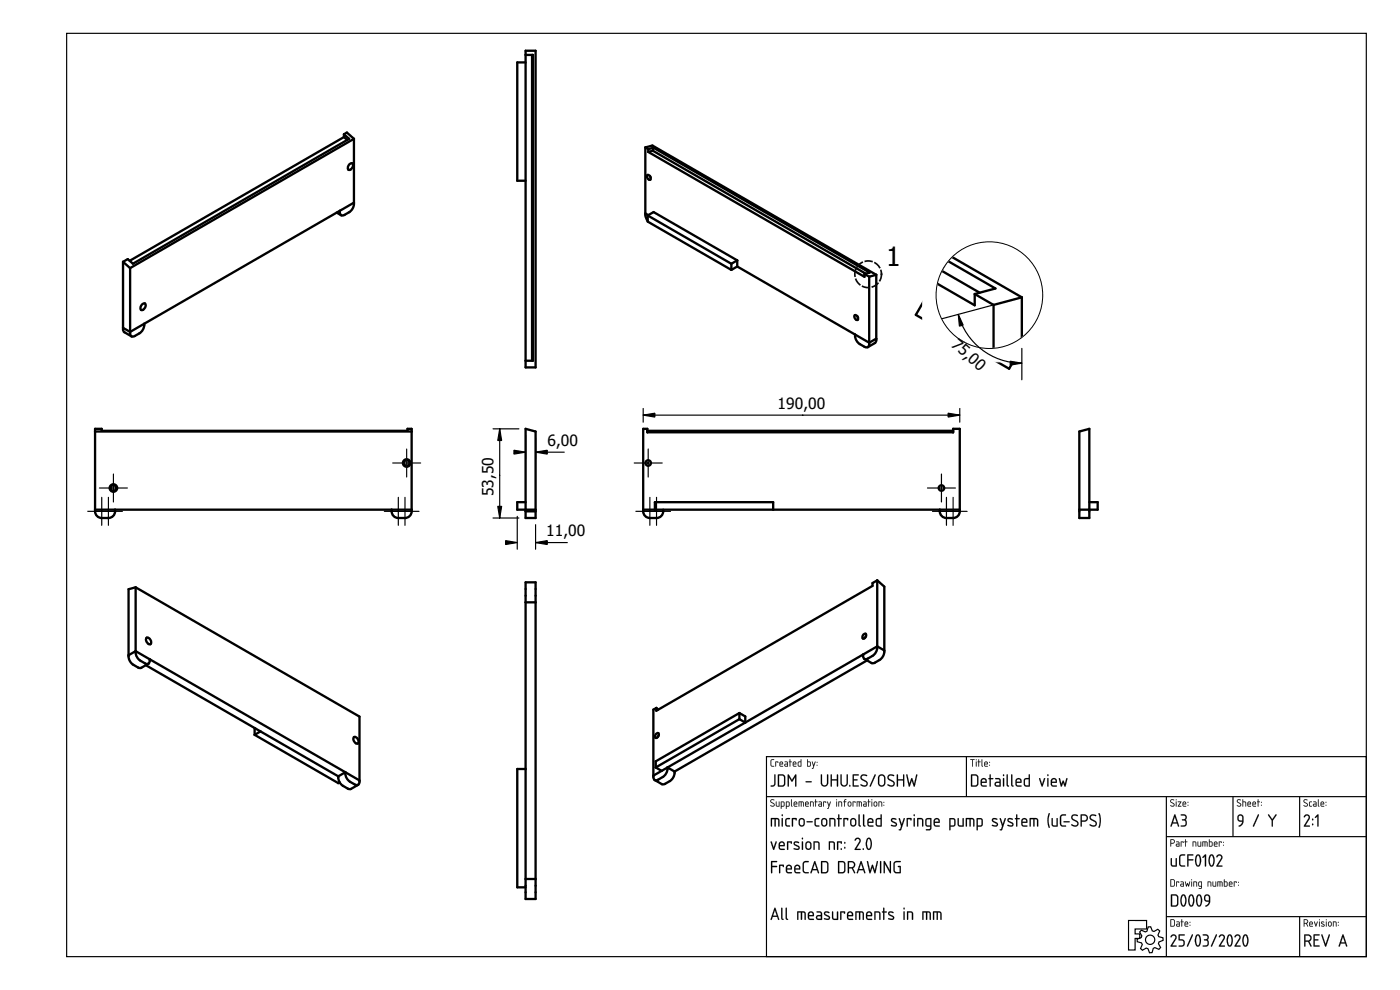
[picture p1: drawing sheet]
<svg xmlns="http://www.w3.org/2000/svg" width="420mm" height="297mm" viewBox="0 0 420 297" stroke-linecap="round" stroke-linejoin="round" font-family="sans-serif">
<defs><g id="words">
<text font-size="8" x="265.9" y="79.7">1</text>
<g font-size="4.7">
<text x="285.3" y="103.7" transform="rotate(42 285.3 103.7)">75,0</text>
<text x="233.3" y="122.7">190,00</text>
<text x="164.3" y="133.8">6,00</text>
<text x="148.1" y="148.9" transform="rotate(-90 148.1 148.9)">53,50</text>
<text x="164" y="160.9">11,00</text>
</g>
</g></defs>
<g fill="none" stroke="#000" stroke-width=".35">
<path d="M20 10h390v277h-390zM230 227h180v60h-180zM230 239h180M290 227v12M350 239v48M370 239v12M390 239v12M350 251h60M338.7 276.2h5.4v2.5h-3.4v1.5h1.4v1.4h-1.4v3.4h-2zM342.5 279.1l1.2 .5 .5-.2 .4-1.3h.7l.5 1.2 .5 .2 1.2-.7 .5 .5-.5 1.2 .2 .5 1.3 .4 .1 .7-1.3 .5-.1 .5 .6 1.2-.5 .6-1.2-.6-.5 .2-.3 1.3-.8 .1-.5-1.3-.5-.1-1.1 .6-.6-.5 .5-1.2-.2-.5-1.3-.3v-.8l1.2-.5 .2-.5-.7-1.1zM350 275h60M390 275v12"/>
<circle cx="345.2" cy="282" r="1.4"/>
</g>
<g fill="#000">
<path d="M231.4 228l.9-.2-.8 .4v1.3l.1 .3h.6l.1 .2h-.7l-.3-.3zM232.7 228.5l.9 .1-.1 .3-.1-.2h-.5l-.1 1.3zM234.2 228.8l-.1 .3h.7l-.2-.4zM234.1 228.6a.55 .55 0 0 1 .7 0 .55 .55 0 0 1 .1 .7h-.8l.1 .5 .8 .1-.6 .1a.91 .91 0 0 1-.3-1.4zM235.6 229.4l.1 .4h.6v-.5zM235.5 228.5h.7l.3 .4-.1 1.1h-.6a.44 .44 0 0 1-.4-.4 .44 .44 0 0 1 .4-.5h.5l-.1-.3zM237 227.8l.2 .1v.6l.4 .1-.4 .1-.1 1.3-.1-1.3-.2-.1 .2-.1zM238.2 228.8l-.1 .3h.7l-.2-.4zM238.1 228.6a.55 .55 0 0 1 .7 0 .55 .55 0 0 1 .1 .7h-.8l.1 .5 .8 .1-.7 .1a.91 .91 0 0 1-.2-1.4zM239.7 228.7l-.1 .1a.63 .63 0 0 0 0 .7 .63 .63 0 0 0 .7 .3v-1.1zM239.5 228.6l.8-.1v-.6l.2-.1v2.2h-.8l-.3-.2zM242.4 228.7v1.1h.6l.1-1zM242.3 227.8l.1 .1v.6h.7l.2 .3v.8l-.2 .4-.9-.1zM243.7 228.5l.5 1.1 .3-1h.3l-.8 2.1-.3-.1 .4-.7zM245.1 229.5l.2 .2zM245.1 228.6l.2 .3z"/>
<path d="M231.4 227.9l.9-.1v.2l-.8 .1v1.4l.1 .2 .7 .1v.2h-.7l-.3-.3zM231.4 228l-.1 1.7 .3 .3h.7l-.7-.2-.2-.3 .1-1.3 .8-.4zM232.7 228.5l.9 .1-.1 .3-.1-.2h-.5l-.1 1.3zM232.7 228.5l.1 1.5 .1-1.3h.5l.1 .2 .1-.3zM234.2 228.8l-.1 .3h.7l-.2-.4zM234.2 228.8l.4-.1 .2 .5h-.7zM234.1 228.6a.56 .56 0 0 1 .8 0 .56 .56 0 0 1 0 .8l-.8-.1 .1 .4 .8 .2-.6 .1a.92 .92 0 0 1-.3-1.4zM234.1 228.6l-.2 .4 .1 .9 1 .1-.8-.2-.1-.3v-.2h.9l-.1-.6-.4-.2zM235.7 229.4v.4h.6v-.5zM235.6 229.4l.7-.1v.5h-.7zM235.5 228.5h.7l.3 .4v1.1h-.7a.46 .46 0 0 1-.4-.4 .46 .46 0 0 1 .4-.5h.5l-.1-.3-.7-.1zM235.5 228.5l.8 .3v.4h-.5a.43 .43 0 0 0-.4 .4 .43 .43 0 0 0 .4 .4h.6l.1-1.1-.3-.4zM237 227.8l.2 .1v.6l.4 .1-.4 .1-.1 1.3-.1-1.3-.3-.1 .3-.1zM237 227.8v.7l-.2 .1 .2 .1 .1 1.3 .1-1.3 .4-.1-.4-.1zM238.2 228.8l-.1 .3h.7l-.2-.4zM238.2 228.8l.4-.1 .2 .5h-.7zM238.1 228.6a.56 .56 0 0 1 .8 0 .56 .56 0 0 1 0 .8l-.8-.1 .1 .4 .8 .2-.7 .1a.92 .92 0 0 1-.2-1.4zM238.1 228.6l-.2 .4 .1 .9 1 .1-.8-.2-.1-.3v-.2h.9l-.1-.6-.4-.2zM239.7 228.7v.1a.61 .61 0 0 0-.1 .7 .61 .61 0 0 0 .7 .3v-1.1zM239.7 228.7h.6v1.1h-.3a.65 .65 0 0 1-.3-1.1zM239.5 228.6l.8-.1v-.6l.2-.1v2.2l-1-.1zM239.5 228.6v1.1l.2 .3h.8v-2.2l-.2 .7zM242.4 228.7v1.1l.6-.1a.7 .7 0 0 0-.1-1zM242.4 228.7h.5a.73 .73 0 0 1 .2 1l-.7 .1zM242.2 227.8l.3 .1-.1 .6h.7l.2 .2v1.1l-.2 .2-.9-.1zM242.3 227.8l-.1 2.1 .9 .1 .2-.4v-.8l-.2-.3h-.7zM243.7 228.5l.2 .1 .3 1 .3-1h.3l-.8 2.1-.4-.1 .3-.1 .2-.6zM243.7 228.5l.4 1.4-.2 .6-.2 .1 .3 .1 .7-2.1h-.2l-.3 1zM245.1 229.5h.2v.3l-.2-.1zM245.1 229.5l.2 .2zM245.1 228.6h.2v.3h-.2zM245.1 228.6l.2 .2z"/>
<path d="M232.4 232.4l.4 .1v2.6a.92 .92 0 0 1-.6 .9 .92 .92 0 0 1-1-.2l1.1-.5zM232.4 232.4v2.9l-.3 .3-.8 .2a.89 .89 0 0 0 1.4-.7v-2.6zM233.8 232.7v2.9a1.12 1.12 0 0 0 1.5-.4l-.1-2.1-.3-.4zM233.8 232.7h1.1l.4 .3v2.1a.93 .93 0 0 1-1.4 .6zM233.5 232.4l1.5-.1 .6 .7v2.4l-.6 .6h-1.5zM233.5 232.4v3.6h1.5l.6-.6v-2.4l-.6-.6zM236.4 232.4h.3l1 1.6 .9-1.6h.4v3.6l-.4-.2v-2.6l-.9 1.4-1-1.4 .1 2.6-.4 .2zM236.5 232.4v3.6l.2-.2v-2.7l1 1.4 1-1.4v2.7l.2 .1v-3.5h-.3l-.9 1.7-1-1.7zM241.8 234.4h1.6l.2 .2-.2 .2h-1.4zM241.8 234.4l.2 .3 1.6-.1-.2-.2zM246.4 232.4l.3 .1v2.4l.3 .6a.75 .75 0 0 0 1.1-.4l.1-2.6 .2-.2 .2 .2v2.4l-.4 .8a1.11 1.11 0 0 1-1.2 .3 1.11 1.11 0 0 1-.7-1.1zM246.4 232.4v2.5l.3 .8a1.11 1.11 0 0 0 1.2 .2 1.11 1.11 0 0 0 .6-1l-.1-2.5-.2 2.7-.2 .3a.75 .75 0 0 1-.9 .2 .75 .75 0 0 1-.4-.7v-2.4zM249.3 232.4l.4 .1v1.3h1.5l-.1-1.3 .4-.1v3.6l-.4-.2 .1-1.6h-1.5v1.6l-.4 .2zM249.4 232.4v3.6l.2-.2v-1.7h1.6v1.7l.3 .2v-3.6l-.3 .1v1.3h-1.6v-1.3zM252.3 232.4l.3 .1v2.4l.3 .6a.75 .75 0 0 0 1.1-.4l.1-2.6 .2-.2 .2 .2v2.4l-.4 .8a1.11 1.11 0 0 1-1.2 .3 1.11 1.11 0 0 1-.7-1.1zM252.3 232.4v2.5l.3 .8a1.11 1.11 0 0 0 1.2 .2 1.11 1.11 0 0 0 .6-1l-.1-2.5-.2 2.7-.2 .3a.75 .75 0 0 1-.9 .2 .75 .75 0 0 1-.4-.7v-2.4zM254.9 235.6l.2-.1 .1 .5h-.3zM254.9 235.6v.3h.3l-.1-.3zM255.9 232.4h1.8l-.2 .3h-1.3v1.1h1l.2 .2-.2 .2h-1v1.5l1.3-.1 .2 .4h-1.8zM256 232.4v3.6h1.7l-.2-.3h-1.3v-1.6l1.1-.1-1.1-.2v-1.1h1.3l.2-.3zM258.5 232.6l.4-.3 .9 .1 .4 .2v.2l-.2 .1a.71 .71 0 0 0-1-.2 .71 .71 0 0 0-.2 .9l1.1 .6a.93 .93 0 0 1 .2 1.6 1.25 1.25 0 0 1-1.8-.5l1.3 .3 .4-.5-.1-.4-1.6-.9-.1-.5zM258.5 232.6a.91 .91 0 0 0 .2 1.5l1 .5a.64 .64 0 0 1 .3 .9 .64 .64 0 0 1-1 .1l-.6-.3v.4a1.09 1.09 0 0 0 1.4 .3 1.09 1.09 0 0 0 .5-1.4l-1.6-.9-.1-.4 .4-.6 1.2 .1a1.09 1.09 0 0 0-1.7-.2zM262.5 232.4h.3v.2l-1.4 3.3-.4 .1zM262.6 232.4l-1.5 3.6 .2-.1 1.5-3.3zM264.1 232.9l-.2 .5v1.8l.2 .3 .7 .1 .5-.5v-1.9l-.5-.5zM264.1 232.9a.75 .75 0 0 1 .8-.2 .75 .75 0 0 1 .5 .7v1.5a.77 .77 0 0 1-.8 .8 .77 .77 0 0 1-.8-.7v-1.6zM263.8 232.6a1.11 1.11 0 0 1 1.2-.2 1.11 1.11 0 0 1 .7 1v1.5a1.13 1.13 0 0 1-1.1 1.1 1.13 1.13 0 0 1-1.1-1v-1.9zM263.8 232.7l-.3 .7v1.6l.3 .7a1.18 1.18 0 0 0 1.6 0l.3-.8-.2-2-.6-.5zM266.6 232.6l.4-.3 .9 .1 .4 .2v.2l-.2 .1a.71 .71 0 0 0-1-.2 .71 .71 0 0 0-.2 .9l1.1 .6a.93 .93 0 0 1 .2 1.6 1.25 1.25 0 0 1-1.8-.5l1.3 .3 .4-.5-.1-.4-1.6-.9-.1-.5zM266.6 232.6a.91 .91 0 0 0 .2 1.5l1 .5a.64 .64 0 0 1 .3 .9 .64 .64 0 0 1-1 .1l-.6-.3v.4a1.09 1.09 0 0 0 1.4 .3 1.09 1.09 0 0 0 .5-1.4l-1.6-.9-.1-.4 .4-.6 1.2 .1a1.09 1.09 0 0 0-1.7-.2zM269.2 232.4l.3 .1v1.3h1.5v-1.3l.3-.1v3.6l-.3-.2v-1.6h-1.5v1.6l-.3 .2zM269.2 232.4v3.6l.3-.2v-1.7h1.5v1.7l.3 .2v-3.6l-.3 .1v1.3h-1.5v-1.3zM272 232.4l.4 .1 .5 2.7 .7-1.8 .7 1.8 .6-2.7 .4-.1-.8 3.6-.3-.1-.6-1.7-.5 1.7-.3 .1zM272 232.4l.7 3.5h.4l.5-1.8 .6 1.8 .3 .1 .7-3.6-.3 .1-.6 2.8-.7-1.8-.7 1.8-.6-2.8z"/>
<path d="M232.4 232.4l.3 .1v2.6a.91 .91 0 0 1-.5 .8 .91 .91 0 0 1-.9-.1l1-.5zM233.8 232.7v3a1.14 1.14 0 0 0 1.5-.5v-2.2l-.4-.3zM233.5 232.4h1.5l.6 .6v2.4l-.6 .6h-1.5zM236.4 232.4h.3l1 1.6 .9-1.6h.3v3.6l-.3-.2v-2.6l-.9 1.4-.9-1.4v2.6l-.4 .2zM241.8 234.4h1.6l.2 .2-1.6 .1zM246.4 232.4l.3 .1v2.4a.75 .75 0 0 0 .8 .8 .75 .75 0 0 0 .7-.8v-2.4l.2-.2 .2 .2v2.4a1.11 1.11 0 0 1-1.1 1.1 1.11 1.11 0 0 1-1.2-1.1zM249.3 232.4l.4 .1v1.3h1.5v-1.3l.3-.1v3.6l-.3-.2v-1.6h-1.5v1.6l-.4 .2zM252.3 232.4l.3 .1v2.4a.75 .75 0 0 0 .8 .8 .75 .75 0 0 0 .7-.8v-2.4l.2-.2 .2 .2v2.4a1.11 1.11 0 0 1-1.1 1.1 1.11 1.11 0 0 1-1.2-1.1zM254.9 235.6h.3v.4h-.3zM255.9 232.4h1.8l-.2 .3h-1.3v1.1l1.2 .2-1.2 .2v1.5h1.3l.2 .3h-1.8zM258.5 232.6a1.41 1.41 0 0 1 1.7 .1l-.2 .2a.73 .73 0 0 0-1-.2 .73 .73 0 0 0-.2 .9l1.1 .6a1.02 1.02 0 0 1 .3 1.6 1.02 1.02 0 0 1-1.6 0l-.3-.2 .1-.3a.88 .88 0 0 0 1 .4 .88 .88 0 0 0 .6-.8l-1.6-1.2-.2-.4zM262.5 232.4h.3v.2l-1.4 3.3-.4 .1zM264.1 232.9l-.2 .5v1.6a.75 .75 0 0 0 .7 .7 .75 .75 0 0 0 .7-.8v-1.5a.75 .75 0 0 0-.4-.6 .75 .75 0 0 0-.8 .1zM263.8 232.6a1.1 1.1 0 0 1 1.2-.2 1.1 1.1 0 0 1 .7 1v1.5a1.1 1.1 0 0 1-1.1 1.1 1.1 1.1 0 0 1-1.1-1v-1.9zM266.6 232.6a1.41 1.41 0 0 1 1.7 .1l-.2 .2a.73 .73 0 0 0-1-.2 .73 .73 0 0 0-.2 .9l1.1 .6a1.02 1.02 0 0 1 .3 1.6 1.02 1.02 0 0 1-1.6 0l-.3-.2 .1-.3a.88 .88 0 0 0 1 .4 .88 .88 0 0 0 .6-.8l-1.6-1.2-.2-.4zM269.2 232.4l.3 .1v1.3h1.5v-1.3l.3-.1v3.6l-.3-.2v-1.6h-1.5v1.6l-.3 .2zM272 232.4l.3 .1 .6 2.7 .7-1.8 .7 1.8 .6-2.7 .3-.1-.7 3.6-.3-.1-.6-1.7-.5 1.7-.3 .1z"/>
<path d="M291.2 227.8l1.3 .1-.6 .1-.1 2-.1-2h-.5zM291.2 227.8l.5 .2 .1 2 .1-2 .6-.1zM292.9 228.5l.2 .1-.1 1.4zM292.9 228.5l.1 1.5 .1-1.4zM292.8 228a.2 .2 0 0 1 .4 0 .2 .2 0 0 1-.4 0zM292.9 227.8l.1 .3zM293.6 227.8l.2 .1v.6l.5 .1-.5 .1-.1 1.3-.1-1.3-.2-.1 .2-.1zM293.7 227.8l-.1 .7-.2 .1 .2 .1 .1 1.3 .1-1.3 .5-.1-.5-.1zM294.6 227.8l.2 .1 .1 2.1-.3-.3zM294.6 227.8v1.9l.3 .3zM295.7 228.8l-.1 .3h.7l-.2-.4zM295.6 228.8l.5-.1 .2 .5h-.7zM295.5 228.6a.56 .56 0 0 1 .8 0 .56 .56 0 0 1 .1 .8l-.8-.1v.4l.9 .2-.7 .1a.92 .92 0 0 1-.3-1.4zM295.6 228.6l-.2 .4 .1 .9 .9 .1-.7-.2-.1-.3v-.2h.8l-.1-.6-.4-.2zM296.9 229.5h.2v.3l-.2-.1zM296.9 229.5l.2 .2zM296.9 228.6h.2v.3h-.2zM296.9 228.6l.2 .2z"/>
<path d="M291.2 227.8l1.3 .1-.6 .1-.1 2-.1-2h-.5zM292.9 228.5l.2 .1-.1 1.4zM292.9 228a.14 .14 0 0 1 .2 0 .14 .14 0 0 1-.2 0zM293.6 227.8l.2 .1v.6l.5 .1-.5 .1-.1 1.3-.1-1.3-.2-.1 .2-.1zM294.6 227.8l.2 .1 .1 2.1-.3-.3zM295.7 228.8l-.1 .3h.7l-.2-.4zM295.6 228.6a.55 .55 0 0 1 .7 0 .55 .55 0 0 1 .1 .7h-.8l.1 .5 .8 .1-.7 .1a.91 .91 0 0 1-.2-1.4zM296.9 229.5l.2 .2zM296.9 228.6l.2 .3z"/>
<path d="M291.8 232.7v3a1.14 1.14 0 0 0 1.4-.5v-2.2l-.4-.3zM291.4 232.4h1.6l.6 .6v2.4l-.6 .6h-1.6zM294.8 234l-.1 .6h1.1a.58 .58 0 0 0-.3-.7 .58 .58 0 0 0-.7 .1zM294.6 233.7a.92 .92 0 0 1 1.2 0 .92 .92 0 0 1 .2 1.2h-1.3l.1 .7 1.3 .2-1.1 .2a.89 .89 0 0 1-.7-1.2v-.7zM297 232.4l.3 .1v1l.8 .1-.8 .2v2l-.1 .2-.2-.2v-2l-.4-.2 .4-.1zM298.9 235v.4l.2 .2 .9 .1v-.8zM298.7 233.5h1.1l.5 .5v1.9l-1.1 .1a.74 .74 0 0 1-.7-.7 .74 .74 0 0 1 .7-.8h.8l-.1-.5-1.2-.3zM301 233.5l.4 .1v2.2l-.2 .2-.2-.2zM301 232.6a.25 .25 0 0 1 .5 0 .25 .25 0 0 1-.5 0zM302.1 232.4l.4 .1v2.9l.3 .3a.37 .37 0 0 1-.5 .3 .37 .37 0 0 1-.2-.5zM303.5 232.4l.3 .1v2.9l.3 .3a.37 .37 0 0 1-.5 .3 .37 .37 0 0 1-.2-.5zM305.2 234l-.1 .6h1.1a.58 .58 0 0 0-.2-.7 .58 .58 0 0 0-.8 .1zM305.1 233.7a.92 .92 0 0 1 1.2 0 .92 .92 0 0 1 .1 1.2h-1.3l.2 .7 1.3 .2-1.1 .2a.89 .89 0 0 1-.7-1.2v-.7zM307.8 233.8l-.2 .5v1.2l1.1 .2v-1.9zM307.4 233.7l.4-.2 .9-.1v-.9l.3-.1v3.6h-1.2l-.4-.3-.1-1.6zM311.9 233.5l.3 .1 .5 1.7 .6-1.7h.4l-.9 2.4zM314.3 233.5l.4 .1v2.2l-.2 .2-.2-.2zM314.3 232.6a.25 .25 0 0 1 .5 0 .25 .25 0 0 1-.5 0zM315.8 234l-.1 .6h1.1a.58 .58 0 0 0-.2-.7 .58 .58 0 0 0-.8 .1zM315.7 233.7a.92 .92 0 0 1 1.2 0 .92 .92 0 0 1 .1 1.2h-1.3l.2 .7 1.3 .2-1.1 .2a.89 .89 0 0 1-.7-1.2v-.7zM317.8 233.5l.3 .1 .4 1.6 .6-1 .5 1 .4-1.6 .3-.1-.6 2.5-.3-.1-.3-1-.4 1-.3 .1z"/>
<path d="M291.8 232.7v2.9a1.12 1.12 0 0 0 1.4-.4v-2.1l-.4-.4zM291.7 232.7h1.1l.4 .3 .1 2.1a.93 .93 0 0 1-1.4 .6zM291.4 232.4l1.6-.1 .6 .7v2.4l-.6 .6h-1.6zM291.5 232.4v3.6h1.5l.6-.6v-2.4l-.6-.6zM294.8 234l-.1 .6h1.1a.55 .55 0 0 0-.3-.7 .55 .55 0 0 0-.7 .1zM294.8 234l.8-.1 .2 .7h-1.2zM294.6 233.6v.1a.93 .93 0 0 1 1.3 0 .93 .93 0 0 1 .1 1.2h-1.3l.1 .7h1.1l.3 .2-.3 .3h-.9a.92 .92 0 0 1-.7-1.3v-.7zM294.6 233.7l-.3 .6 .2 1.5 .5 .2h1.1v-.3l-1.3-.1-.2-.4v-.3l1.5-.1-.2-1.1-.7-.2zM297 232.4l.4 .1-.1 1 .6-.1 .2 .2-.8 .2 .1 2-.2 .3-.2-.3v-2l-.4-.2 .4-.1zM297.1 232.4l-.1 1.1-.3 .1 .3 .2 .2 2.2 .1-2.2 .8-.2-.8-.1v-1zM299 235l-.1 .4 .2 .2 .9 .1v-.8zM298.9 235l1.1-.1v.8l-1.1-.1zM298.7 233.5l1.1-.1 .5 .6v1.9l-1.1 .2a.77 .77 0 0 1-.7-.8 .77 .77 0 0 1 .7-.8h.8l-.1-.5-1.2-.2zM298.7 233.5v.2l1.3 .3v.6h-.8a.72 .72 0 0 0-.7 .7 .72 .72 0 0 0 .7 .7l1.1-.1v-1.9l-.5-.5zM301 233.5l.4 .1v2.2l-.2 .2-.2-.2zM301.1 233.5l.1 2.5 .1-2.4zM301 232.6a.26 .26 0 0 1 .5 0 .26 .26 0 0 1-.5 0zM301.1 232.4v.4h.2v-.4zM302.1 232.4l.4 .1v2.9l.3 .3a.39 .39 0 0 1-.5 .3 .39 .39 0 0 1-.2-.5zM302.2 232.4l-.1 3.1 .1 .4 .4 .1 .2-.2-.4-.4v-2.9zM303.5 232.4l.3 .1v2.9l.3 .3a.39 .39 0 0 1-.5 .3 .39 .39 0 0 1-.2-.5zM303.5 232.4v3.1l.1 .4 .4 .1 .2-.2-.4-.4v-2.9zM305.2 234l-.1 .6h1.1a.55 .55 0 0 0-.2-.7 .55 .55 0 0 0-.7 .1zM305.2 234l.8-.1 .3 .7h-1.2zM305.1 233.6v.1a.93 .93 0 0 1 1.2 0 .93 .93 0 0 1 .1 1.2h-1.3l.2 .7h1.1l.2 .2-.2 .3h-.9a.92 .92 0 0 1-.8-1.3l.1-.7zM305.1 233.7l-.3 .6 .2 1.5 .5 .2h1v-.3l-1.2-.1-.2-.4v-.3l1.4-.1-.1-1.1-.7-.2zM307.8 233.9l-.1 1.6 1 .2v-1.9zM307.8 233.8h1v1.9a.94 .94 0 0 1-1.2-.5zM307.4 233.7l.4-.3h.9v-.9l.4-.1-.1 3.6h-1.2l-.5-.3-.1-1.6zM307.4 233.7v1.9l.4 .4h1.2v-3.6l-.2 .1v1h-1zM311.9 233.5l.3 .1 .5 1.7 .6-1.7 .2-.2 .2 .2-.9 2.5zM311.9 233.5l.9 2.5 .8-2.4h-.3l-.6 1.8-.5-1.8zM314.3 233.5l.4 .1v2.2l-.2 .2-.2-.2zM314.4 233.5l.1 2.5 .1-2.4zM314.3 232.6a.26 .26 0 0 1 .5 0 .26 .26 0 0 1-.5 0zM314.4 232.4v.4h.2v-.4zM315.8 234l-.1 .6h1.1a.55 .55 0 0 0-.2-.7 .55 .55 0 0 0-.7 .1zM315.8 234l.8-.1 .3 .7h-1.2zM315.7 233.6v.1a.93 .93 0 0 1 1.2 0 .93 .93 0 0 1 .1 1.2h-1.3l.2 .7h1.1l.2 .2-.2 .3h-.9a.92 .92 0 0 1-.8-1.3l.1-.7zM315.7 233.7l-.3 .6 .2 1.5 .5 .2h1v-.3l-1.2-.1-.2-.4v-.3l1.4-.1-.1-1.1-.7-.2zM317.8 233.5l.3 .1 .4 1.6 .6-1 .5 1 .4-1.6 .3-.1-.5 2.5-.4-.1-.3-1-.4 1-.3 .1zM317.8 233.5l.6 2.5 .3-.1 .4-1.1 .3 1.1 .3 .1 .6-2.5-.3 .1-.4 1.7-.5-1.1-.6 1.1-.4-1.7z"/>
<path d="M231.3 240l.8-.2 .3 .2-.1 .1a.48 .48 0 0 0-.6-.1 .48 .48 0 0 0-.2 .5l1 .8-.2 .6a.59 .59 0 0 1-.6 .2 .59 .59 0 0 1-.4-.5l.7 .2 .3-.3-1.1-.9zM231.3 240l-.1 .6 .9 .5a.35 .35 0 0 1 .2 .4 .35 .35 0 0 1-.4 .3l-.6-.2v.2a.64 .64 0 0 0 1 .2 .64 .64 0 0 0-.2-1l-.7-.4v-.3l.3-.3 .6 .1a.65 .65 0 0 0-1-.1zM232.9 240.5l.2 .1v1.1l.6 .1v-1.2l.2-.1v1.5l-1-.1zM232.9 240.5l.1 1.4 .9 .1v-1.5l-.2 .1v1.2h-.4l-.3-.1zM234.6 240.7v1.1h.5l.1-1zM234.5 240.7l.7 .1-.1 1h-.6zM234.4 240.5h.8l.3 .4-.1 1-.8 .1-.2 .7zM234.4 240.5v2.1l.1-.6h.5a.81 .81 0 0 0 .4-1.1 .81 .81 0 0 0-1-.4zM236.1 240.7v1.1h.5l.1-1zM236.1 240.7l.7 .1-.2 1h-.5zM235.9 240.5h.8l.3 .4-.1 1-.8 .1-.1 .7zM235.9 240.5v2.1l.2-.6h.5a.81 .81 0 0 0 .4-1.1 .81 .81 0 0 0-1.1-.4zM237.4 239.8l.2 .1 .1 2.1-.3-.3zM237.4 239.9v1.8l.3 .3zM238.5 240.8l-.1 .3h.7l-.2-.4zM238.5 240.8l.4-.1 .2 .5h-.7zM238.4 240.6a.56 .56 0 0 1 .7 0 .56 .56 0 0 1 .1 .8l-.8-.1 .1 .4 .8 .2-.7 .1a.92 .92 0 0 1-.2-1.4zM238.4 240.6l-.2 .4 .1 .9 .9 .1-.7-.2-.1-.3v-.2h.8l-.1-.6-.4-.2zM239.7 240.5l1.4 .1 .1 1.4-.2-.1-.1-1.1-.3-.1-.1 1.3-.2-1.3h-.4v1.2l-.2 .1zM239.7 240.5v1.5l.2-1.3h.5l.1 1.3v-1.3h.5v1.3l.2-.1a.93 .93 0 0 0 0-1 .93 .93 0 0 0-1-.4zM241.9 240.8l-.1 .3h.7l-.2-.4zM241.9 240.8l.4-.1 .2 .5h-.7zM241.8 240.6a.56 .56 0 0 1 .7 0 .56 .56 0 0 1 .1 .8l-.8-.1 .1 .4 .8 .2-.7 .1a.92 .92 0 0 1-.2-1.4zM241.8 240.6l-.2 .4 .1 .9 1 .1-.8-.2-.1-.3v-.2h.9l-.1-.6-.4-.2zM243.1 240.5l1 .1 .1 1.4-.2-.1-.1-1.1-.6-.1v1.2l-.2 .1zM243.1 240.5v1.5l.2-1.3 .7 .1 .1 1.2 .1-.7a.7 .7 0 0 0-.2-.8 .7 .7 0 0 0-.9 0zM244.7 239.8l.2 .1v.6l.5 .1-.5 .1-.1 1.3-.1-1.3-.3-.1 .3-.1zM244.7 239.8v.7l-.2 .1 .2 .1 .1 1.3 .1-1.3 .4-.1-.4-.1zM245.9 241.4v.4h.6v-.4zM245.8 241.4l.7-.1v.5h-.7zM245.7 240.5h.7l.3 .4v1.1h-.7a.46 .46 0 0 1-.4-.4 .46 .46 0 0 1 .4-.5h.5l-.1-.3-.7-.1zM245.7 240.5l.8 .3v.4h-.5a.43 .43 0 0 0-.4 .4 .43 .43 0 0 0 .4 .4h.6l.1-1.1-.3-.4zM247.1 240.5l.9 .1-.2 .3-.1-.2h-.4l-.1 1.3zM247.1 240.5l.1 1.5 .1-1.3h.4l.1 .2 .1-.3zM248.3 240.5l.2 .1 .3 1 .3-1h.3l-.8 2.1-.4-.1 .3-.1 .2-.6zM248.3 240.5l.4 1.4-.2 .6-.2 .1 .3 .1 .7-2.1h-.2l-.3 1zM251 240.5l.2 .1-.1 1.4zM251 240.5l.1 1.5 .1-1.4zM251 240a.15 .15 0 0 1 .3 0 .15 .15 0 0 1-.3 0zM251 239.8l.2 .3zM251.6 240.5l1 .1 .1 1.4-.2-.1-.1-1.1-.6-.1v1.2l-.2 .1zM251.7 240.5v1.5l.1-1.3 .7 .1 .1 1.2 .1-.7a.7 .7 0 0 0-.2-.8 .7 .7 0 0 0-.8 0zM253.4 239.9l.6-.1-.4 .7 .4 .1-.5 .1-.1 1.3-.1-1.3-.2-.1 .2-.1zM253.5 239.9l-.1 .6-.3 .1 .3 .1v1.3l.1-1.3 .5-.1-.5-.1 .1-.3 .4-.4zM254.7 240.8v.8l.4 .2 .1-.2 .1-.7zM254.7 240.8l.6 .1v.7l-.2 .2-.5-.2zM254.6 240.6a.55 .55 0 0 1 .6-.1 .55 .55 0 0 1 .3 .5l-.1 .8-.7 .2-.3-.5zM254.3 241.2a.68 .68 0 0 0 1.3 0 .68 .68 0 0 0-1.3 0zM255.9 240.5l.9 .1-.1 .3-.2-.2h-.4l-.1 1.3zM255.9 240.5l.1 1.5 .1-1.3h.5l.1 .2v-.3zM257.1 240.5l1.4 .1 .1 1.4-.2-.1v-1.1l-.4-.1-.1 1.3-.1-1.3h-.5v1.2l-.2 .1zM257.2 240.5l-.1 1.5 .2-1.3h.5l.1 1.3 .1-1.3h.4l.1 1.3 .1-.1a.93 .93 0 0 0 0-1 .93 .93 0 0 0-.9-.4zM259.3 241.4v.4h.6v-.4zM259.3 241.4l.6-.1v.5h-.6zM259.1 240.5h.7l.3 .4v1.1h-.7a.46 .46 0 0 1-.4-.4 .46 .46 0 0 1 .4-.5h.5l-.1-.3-.7-.1zM259.1 240.5l.8 .3v.4h-.5a.43 .43 0 0 0-.4 .4 .43 .43 0 0 0 .4 .4h.6l.1-1.1-.3-.4zM260.6 239.8l.2 .1v.6l.5 .1-.5 .1-.1 1.3-.1-1.3-.2-.1 .2-.1zM260.6 239.8v.7l-.2 .1 .2 .1 .1 1.3 .1-1.3 .4-.1-.4-.1zM261.6 240.5l.2 .1-.1 1.4zM261.6 240.5l.1 1.5v-1.4zM261.5 240a.15 .15 0 0 1 .3 0 .15 .15 0 0 1-.3 0zM261.6 239.8l.1 .3zM262.5 240.8l-.1 .8 .4 .2 .2-.2v-.7zM262.5 240.8l.6 .1-.1 .7-.2 .2-.4-.2zM262.4 240.6a.55 .55 0 0 1 .6-.1 .55 .55 0 0 1 .3 .5l-.1 .8-.7 .2-.3-.5zM262.1 241.2a.68 .68 0 0 0 1.3 0 .68 .68 0 0 0-1.3 0zM263.7 240.5l1 .1v1.4l-.2-.1v-1.1l-.6-.1v1.2l-.2 .1zM263.7 240.5v1.5l.1-1.3 .7 .1 .1 1.2 .1-.7a.7 .7 0 0 0-.2-.8 .7 .7 0 0 0-.8 0zM265.2 241.5h.2v.3h-.2zM265.2 241.5l.1 .2zM265.2 240.6h.2v.3h-.2zM265.2 240.6l.1 .2z"/>
<path d="M231.3 240a.53 .53 0 0 1 .6-.3 .53 .53 0 0 1 .4 .4 .49 .49 0 0 0-.6-.1 .49 .49 0 0 0-.3 .5l.7 .5a.59 .59 0 0 1 .1 .9 .59 .59 0 0 1-.9-.3 .44 .44 0 0 0 .7 .2 .44 .44 0 0 0 .1-.7l-.9-.5zM232.9 240.5l.1 .1 .1 1.1 .2 .1h.4v-1.2l.2-.1v1.5l-1-.1zM234.6 240.7v1.1h.5l.1-1zM234.4 240.5a.8 .8 0 0 1 1.1 .6 .8 .8 0 0 1-.9 .9l-.2 .7zM236.1 240.7v1.1h.5l.1-1zM235.9 240.5a.8 .8 0 0 1 1.1 .6 .8 .8 0 0 1-.9 .9l-.1 .7zM237.4 239.8l.2 .1 .1 2.1-.3-.3zM238.5 240.8l-.1 .3h.7l-.2-.4zM238.4 240.6a.55 .55 0 0 1 .7 0 .55 .55 0 0 1 .1 .7h-.8l.1 .5 .8 .1-.7 .1a.91 .91 0 0 1-.2-1.4zM239.7 240.5h1.1a1.06 1.06 0 0 1 .3 1.5l-.1-1.2-.2-.1h-.2l-.1 1.3-.2-1.3h-.4v1.2l-.2 .1zM241.9 240.8l-.1 .3h.7l-.2-.4zM241.8 240.6a.55 .55 0 0 1 .7 0 .55 .55 0 0 1 .1 .7h-.8l.1 .5 .8 .1-.7 .1a.91 .91 0 0 1-.2-1.4zM243.1 240.5a.71 .71 0 0 1 .9 0 .71 .71 0 0 1 .2 .8l-.1 .7-.1-1.2-.7-.1v1.2l-.2 .1zM244.7 239.8l.2 .1v.6l.4 .1-.4 .1-.1 1.3-.1-1.3-.2-.1 .2-.1zM245.9 241.4v.4h.6v-.4zM245.7 240.5h.7l.3 .4-.1 1.1h-.6a.44 .44 0 0 1-.4-.4 .44 .44 0 0 1 .4-.5h.5l-.1-.3zM247.1 240.5l.8 .1-.1 .3-.1-.2h-.4l-.1 1.3zM248.3 240.5l.5 1.1 .3-1h.2l-.7 2.1-.4-.1 .5-.7zM251 240.5l.2 .1-.1 1.4zM251 240a.15 .15 0 0 1 .3 0 .15 .15 0 0 1-.3 0zM251.6 240.5a.71 .71 0 0 1 .9 0 .71 .71 0 0 1 .2 .8l-.1 .7-.1-1.2-.7-.1v1.2l-.2 .1zM253.5 239.9l.5-.1-.4 .4v.3l.4 .1-.5 .1-.1 1.3-.1-1.3-.2-.1zM254.7 240.8l-.1 .7a.34 .34 0 0 0 .4 .3 .34 .34 0 0 0 .3-.4l-.1-.6zM254.6 240.6l.6-.1a.93 .93 0 0 1 0 1.5h-.5a.96 .96 0 0 1-.1-1.4zM255.9 240.5l.9 .1-.1 .3-.2-.2h-.4l-.1 1.3zM257.1 240.5h1.1a1.06 1.06 0 0 1 .4 1.5l-.2-1.2-.2-.1h-.2l-.1 1.3-.1-1.3h-.5v1.2l-.2 .1zM259.3 241.4v.4h.6v-.4zM259.1 240.5h.7l.3 .4v1.1h-.7a.44 .44 0 0 1-.4-.4 .44 .44 0 0 1 .4-.5h.5v-.3zM260.6 239.8l.2 .1v.6l.4 .1-.4 .1-.1 1.3-.1-1.3-.2-.1 .2-.1zM261.6 240.5l.2 .1-.1 1.4zM261.5 240a.15 .15 0 0 1 .3 0 .15 .15 0 0 1-.3 0zM262.5 240.8l-.1 .7a.34 .34 0 0 0 .4 .3 .34 .34 0 0 0 .3-.4l-.1-.6zM262.4 240.6l.6-.1a.93 .93 0 0 1-.1 1.5h-.4a.96 .96 0 0 1-.1-1.4zM263.7 240.5a.71 .71 0 0 1 .8 0 .71 .71 0 0 1 .2 .8l-.1 .7-.1-1.2-.6-.1v1.2l-.2 .1zM265.2 241.5l.1 .2zM265.2 240.6l.1 .3z"/>
<path d="M231.4 245.4h1.7l.6 .2a3 3 0 0 1 .2 2.4l-.4-.2-.1-1.9-.6-.1v2l-.2 .2-.2-.2v-2h-.7v2l-.3 .2zM231.4 245.5v2.5l.3-.2v-2h.8v2l.1 .2 .2-2.2 .7 .1 .1 1.9 .3 .1a2.99 2.99 0 0 0-.2-2.3zM234.6 245.5l.4 .1v2.2l-.2 .2-.2-.2zM234.7 245.5l.1 2.5 .1-2.4zM234.6 244.6a.26 .26 0 0 1 .5 0 .26 .26 0 0 1-.5 0zM234.7 244.4v.4h.2v-.4zM235.8 245.6l1.1-.2 .2 .4a.76 .76 0 0 0-.9 .1 .76 .76 0 0 0-.2 .9l.1 .7 1 .2-.2 .3a1.02 1.02 0 0 1-1.1-.2 1.02 1.02 0 0 1-.2-1.1zM235.9 245.7l-.2 .5 .1 1.6 1.1 .2 .1-.3a1.01 1.01 0 0 1-1.1-1 1.01 1.01 0 0 1 1.1-1l-.1-.2zM237.7 245.5l1.2-.1 .2 .2-.1 .6-.2-.4h-.8v2l-.2 .2a3.6 3.6 0 0 1-.1-2.5zM237.7 245.5l.1 2.5 .2-.2v-2h.8l.2 .3 .1-.5zM240.2 245.9l-.1 1.2 .2 .5a.56 .56 0 0 0 .9-.6l-.2-1zM240.2 245.9l.4-.1 .5 .3 .1 .9-.3 .6a.57 .57 0 0 1-.6 0 .57 .57 0 0 1-.3-.5zM240 245.6a.92 .92 0 0 1 1-.1 .92 .92 0 0 1 .5 .8v1.1l-.4 .5h-1l-.4-.8a1.39 1.39 0 0 1 .3-1.5zM240 245.7l-.2 .4-.1 1a.89 .89 0 0 0 .9 .9 .89 .89 0 0 0 .9-.9v-1l-.3-.4-.6-.2zM242.1 246.4h1.6l.2 .2-.2 .2h-1.4zM242.1 246.4l.2 .3 1.6-.1-.2-.2zM244.6 245.6l1.1-.2 .2 .4a.76 .76 0 0 0-.9 .1 .76 .76 0 0 0-.2 .9l.1 .7 1 .2-.2 .3a1.02 1.02 0 0 1-1.1-.2 1.02 1.02 0 0 1-.2-1.1zM244.7 245.7l-.2 .5 .1 1.6 1.1 .2 .1-.3a1.01 1.01 0 0 1-1.1-1 1.01 1.01 0 0 1 1.1-1l-.1-.2zM247 245.9l-.2 1.2 .3 .5a.56 .56 0 0 0 .8-.6l-.2-1zM247 245.9l.4-.1 .5 .3 .1 .9-.3 .6a.57 .57 0 0 1-.6 0 .57 .57 0 0 1-.3-.5zM246.8 245.6a.92 .92 0 0 1 .9-.1 .92 .92 0 0 1 .6 .8v1.1l-.5 .5h-.9l-.5-.8a1.39 1.39 0 0 1 .4-1.5zM246.8 245.7l-.3 .4v1a.89 .89 0 0 0 .9 .9 .89 .89 0 0 0 .8-.9v-1l-.2-.4-.7-.2zM248.9 245.5l1.3-.1 .6 .7v1.7l-.2 .2-.3-.2v-1.8l-1.1-.2 .1 2-.2 .2a3.7 3.7 0 0 1-.2-2.5zM249 245.5v2.4l.2-.1v-2h.8l.4 .2 .2 2 .1-.9a1.11 1.11 0 0 0-.7-1.6zM251.6 244.4l.3 .1v1l.6-.1 .2 .2-.8 .2v2l-.2 .3-.2-.3v-2l-.4-.2 .4-.1zM251.6 244.4v1.1l-.4 .1 .4 .2 .1 2.2 .2-2.2 .7-.2-.7-.1v-1zM253.1 245.5l1.3-.1 .2 .2-.2 .6-.2-.4h-.7v2l-.2 .2a3.6 3.6 0 0 1-.2-2.5zM253.2 245.5l.1 2.5 .1-.2v-2h.8l.2 .3 .1-.5zM255.7 245.9l-.2 1.2 .3 .5a.56 .56 0 0 0 .8-.6l-.2-1zM255.7 245.9l.4-.1 .5 .3 .1 .9-.3 .6a.57 .57 0 0 1-.6 0 .57 .57 0 0 1-.3-.5zM255.5 245.6a.92 .92 0 0 1 .9-.1 .92 .92 0 0 1 .6 .8v1.1l-.5 .5h-.9l-.5-.8a1.38 1.38 0 0 1 .4-1.5zM255.5 245.7l-.3 .4v1a.89 .89 0 0 0 .9 .9 .89 .89 0 0 0 .8-.9v-1l-.2-.4-.7-.2zM257.7 244.4l.3 .1v2.9l.3 .3a.39 .39 0 0 1-.5 .3 .39 .39 0 0 1-.2-.5zM257.7 244.4v3.1l.1 .4 .4 .1 .1-.2-.3-.4v-2.9zM259 244.4l.4 .1v2.9l.3 .3a.39 .39 0 0 1-.5 .3 .39 .39 0 0 1-.2-.5zM259.1 244.4l-.1 3.1 .1 .4 .4 .1 .2-.2-.4-.4v-2.9zM260.8 246l-.1 .6h1.1a.55 .55 0 0 0-.3-.7 .55 .55 0 0 0-.7 .1zM260.8 246l.8-.1 .2 .7h-1.2zM260.6 245.6v.1a.93 .93 0 0 1 1.3 0 .93 .93 0 0 1 .1 1.2h-1.3l.1 .7h1.1l.3 .3-.3 .2h-.9a.92 .92 0 0 1-.7-1.3v-.7zM260.6 245.7l-.3 .6 .2 1.5 .5 .2h1.1v-.3l-1.3-.1-.2-.4v-.3l1.5-.1-.2-1.1-.7-.2zM263.3 245.9l-.1 1.6 1.1 .2v-1.9zM263.3 245.8h1v1.9a.94 .94 0 0 1-1.2-.5zM262.9 245.7l.4-.3h1l-.1-.9 .4-.1-.1 3.6h-1.2l-.4-.3-.1-1.6zM263 245.7l-.1 2 .5 .3h1.2v-3.6l-.3 .1v1h-1zM267.5 245.6l.2-.1a.87 .87 0 0 1 1.3 .4l-.2 .1a.55 .55 0 0 0-.6-.2 .55 .55 0 0 0-.4 .4l1 .6a.68 .68 0 0 1 .4 .8 .68 .68 0 0 1-.9 .4l-1-.3 .2-.2 1.1 .1 .2-.2-1.3-.9-.2-.4zM267.5 245.6l-.1 .5 .2 .4 1.3 .9-.3 .3-1.2-.2a1.35 1.35 0 0 0 1.5 .4 .61 .61 0 0 0 .3-.6 .61 .61 0 0 0-.4-.5l-1-.5a.53 .53 0 0 1 .3-.6 .53 .53 0 0 1 .6 .2h.3l-.1-.3-.9-.1zM269.8 245.5l.3 .1 .5 1.7 .6-1.7 .2-.2 .2 .2-1.1 3.4-.3 .2-.5-.2 .4-.2 .3-.9zM269.8 245.5l.7 2.4-.3 .9-.5 .2 .5 .1 1.3-3.5h-.3l-.6 1.8-.5-1.8zM272.1 245.5l1.3-.1 .2 .2-.2 .6-.2-.4h-.7v2l-.2 .2a3.6 3.6 0 0 1-.2-2.5zM272.2 245.5l.1 2.5 .1-.2v-2h.8l.2 .3 .1-.5zM274.2 245.5l.4 .1v2.2l-.2 .2-.2-.2zM274.3 245.5l.1 2.5 .1-2.4zM274.2 244.6a.26 .26 0 0 1 .5 0 .26 .26 0 0 1-.5 0zM274.3 244.4v.4h.2v-.4zM275.3 245.5l1.3-.1 .5 .7v1.7l-.2 .2-.2-.2v-1.8l-1.1-.2v2l-.2 .2a3.7 3.7 0 0 1-.1-2.5zM275.3 245.5v2.4l.3-.1v-2h.8l.3 .2 .2 2 .2-.9a1.11 1.11 0 0 0-.7-1.6zM278.2 245.9l-.1 1.5 .2 .2 .9 .1v-1.9zM278.2 245.9l1-.1v1.9l-1.1-.1zM277.9 245.6a1.6 1.6 0 0 1 1.7 0v2.9a1.02 1.02 0 0 1-1.7 .5l.2-.2 .8-.1 .3-.6a1.09 1.09 0 0 1-1.3-.2 1.09 1.09 0 0 1-.2-1.2zM277.9 245.7l-.2 .5 .2 1.6 1.3 .2a.73 .73 0 0 1-.3 .8 .73 .73 0 0 1-.8 0l-.2 .3h.9l.6-.3 .1-3.2-1.1-.1zM280.7 246l-.1 .6h1.1a.55 .55 0 0 0-.3-.7 .55 .55 0 0 0-.7 .1zM280.7 246l.8-.1 .2 .7h-1.2zM280.5 245.6v.1a.93 .93 0 0 1 1.3 0 .93 .93 0 0 1 .1 1.2h-1.3l.1 .7h1.1l.3 .3-.3 .2h-.9a.92 .92 0 0 1-.7-1.3v-.7zM280.5 245.7l-.3 .6 .2 1.5 .5 .2h1.1v-.3l-1.3-.1-.2-.4v-.3l1.5-.1-.2-1.1-.7-.2zM285.3 245.8v1.9l.9-.1 .2-.3-.1-1.4zM285.2 245.8h1l.2 .2v1.3l-.2 .4h-1zM284.9 245.5h1.3l.6 .7-.1 1.4-.4 .4h-1v.9l-.2 .3-.2-.3zM285 245.5v3.6l.2-.2v-.9h.9a1.36 1.36 0 0 0 .6-1.8 1.36 1.36 0 0 0-1.7-.7zM287.4 245.5l.4 .2v1.7l1.1 .3v-2.1l.3-.1v2.5h-1.3l-.4-.3zM287.5 245.5l-.1 .2a2.43 2.43 0 0 0 .3 2.2l1.5 .1v-2.3l-.1-.2-.2 .1v2.1h-.8l-.3-.3-.1-1.7zM289.9 245.4h1.8l.5 .2a3 3 0 0 1 .2 2.4l-.4-.2-.1-1.9-.6-.1v2l-.2 .2-.2-.2v-2h-.7v2l-.3 .2zM289.9 245.5v2.5l.3-.2v-2h.8v2l.1 .2 .2-2.2 .7 .1 .1 1.9 .3 .1a2.99 2.99 0 0 0-.2-2.3zM293.5 245.8v1.9l.9-.1 .2-.3-.1-1.4zM293.4 245.8h1l.2 .2v1.3l-.2 .4h-1zM293.1 245.5h1.3l.6 .7-.1 1.4-.4 .4h-1v.9l-.2 .3-.2-.3zM293.2 245.5v3.6l.2-.2v-.9h.9a1.36 1.36 0 0 0 .6-1.8 1.36 1.36 0 0 0-1.7-.7zM297.8 245.6l.2-.1a.87 .87 0 0 1 1.3 .4l-.2 .1a.55 .55 0 0 0-.6-.2 .55 .55 0 0 0-.4 .4l1 .6a.68 .68 0 0 1 .4 .8 .68 .68 0 0 1-.9 .4l-.9-.3 .1-.2 1.1 .1 .2-.2-1.3-.9-.1-.4zM297.8 245.6l-.1 .5 .2 .4 1.3 .9-.3 .3-1.2-.2a1.35 1.35 0 0 0 1.5 .4 .61 .61 0 0 0 .3-.6 .61 .61 0 0 0-.4-.5l-1-.5a.53 .53 0 0 1 .3-.6 .53 .53 0 0 1 .6 .2h.3l-.1-.3-.9-.1zM300.1 245.5l.3 .1 .5 1.7 .6-1.7 .2-.2 .2 .2-1.1 3.4-.3 .2-.5-.2 .4-.2 .3-.9zM300.1 245.5l.7 2.4-.3 .9-.4 .2 .4 .1 1.3-3.5h-.3l-.6 1.8-.5-1.8zM302.5 245.6l.1-.1a.87 .87 0 0 1 1.4 .4l-.3 .1a.55 .55 0 0 0-.5-.2 .55 .55 0 0 0-.5 .4l1.1 .6a.68 .68 0 0 1 .3 .8 .68 .68 0 0 1-.8 .4l-1-.3 .2-.2 1.1 .1 .2-.2-1.3-.9-.2-.4zM302.5 245.6l-.1 .5 .1 .4 1.3 .9-.2 .3-1.2-.2a1.35 1.35 0 0 0 1.5 .4 .61 .61 0 0 0 .2-.6 .61 .61 0 0 0-.3-.5l-1.1-.5a.53 .53 0 0 1 .4-.6 .53 .53 0 0 1 .6 .2h.2v-.3l-.9-.1zM305 244.4l.3 .1v1l.6-.1 .2 .2-.8 .2v2l-.2 .3-.2-.3v-2l-.3-.2 .3-.1zM305 244.4v1.1l-.4 .1 .4 .2 .1 2.2 .2-2.2 .7-.2-.7-.1v-1zM307 246l-.1 .6h1.1a.55 .55 0 0 0-.3-.7 .55 .55 0 0 0-.7 .1zM307 246l.8-.1 .2 .7h-1.2zM306.8 245.6v.1a.93 .93 0 0 1 1.3 0 .93 .93 0 0 1 .1 1.2h-1.3l.1 .7h1.1l.3 .3-.3 .2h-.9a.92 .92 0 0 1-.7-1.3v-.7zM306.8 245.7l-.3 .6 .2 1.5 .5 .2h1.1v-.3l-1.3-.1-.2-.4v-.3l1.5-.1-.2-1.1-.7-.2zM309 245.4h1.8l.5 .2a3 3 0 0 1 .3 2.4l-.4-.2-.1-1.9-.6-.1v2l-.2 .2-.2-.2v-2h-.7v2l-.4 .2zM309.1 245.5v2.5l.2-.2v-2h.8v2l.2 .2 .1-2.2 .7 .1 .1 1.9 .3 .1a2.99 2.99 0 0 0-.2-2.3zM314.8 244l.3 .1-.4 1.6 .4 2.5-.2 .2a5.2 5.2 0 0 1-.1-4.4zM314.7 244.1a6.3 6.3 0 0 0 0 4.1l.3 .1a7 7 0 0 1 0-4.3zM315.6 245.5l.4 .2v1.7l1.1 .3v-2.1l.3-.1v2.5h-1.3l-.4-.3zM315.7 245.5l-.1 .2a2.43 2.43 0 0 0 .4 2.2l1.4 .1v-2.3l-.1-.2-.2 .1v2.1h-.8l-.3-.3-.1-1.7zM318.4 244.6a1.45 1.45 0 0 1 1.6-.1l-.3 .2-.9 .1-.3 .4v2.1l.3 .3 1.1 .1-.1 .3h-1.1l-.5-.5-.1-2.3zM318.4 244.6l-.3 .6 .1 2.3 .5 .5h1.2l-.1-.3h-1l-.4-.6 .1-2.1 .4-.3 1-.1v-.2h-1.1zM319.2 246.4h1.6l.2 .2-.2 .2h-1.4zM319.2 246.4l.2 .3 1.6-.1-.2-.2zM321.7 244.6l.4-.3 .9 .1 .5 .2v.2l-.3 .1a.71 .71 0 0 0-.9-.2 .71 .71 0 0 0-.3 .9l1.1 .6a.93 .93 0 0 1 .3 1.6 1.25 1.25 0 0 1-1.9-.5l1.4 .3 .4-.5-.2-.4-1.5-.9-.1-.5zM321.8 244.6a.91 .91 0 0 0 .2 1.5l1 .5a.64 .64 0 0 1 .2 .9 .64 .64 0 0 1-.9 .1l-.6-.3-.1 .4a1.09 1.09 0 0 0 1.4 .3 1.09 1.09 0 0 0 .5-1.4l-1.5-.9-.2-.4 .4-.6 1.2 .1a1.09 1.09 0 0 0-1.6-.2zM324.7 244.7v1.5h.8a.72 .72 0 0 0 .6-.8 .72 .72 0 0 0-.7-.7zM324.6 244.7h.8a.77 .77 0 0 1 .8 .7 .77 .77 0 0 1-.7 .8h-.9zM324.3 244.4l.2-.1a1.72 1.72 0 0 1 1.7 .4 1.11 1.11 0 0 1 .2 1.2 1.11 1.11 0 0 1-.9 .7l-.8-.1v1.3l-.4 .2zM324.4 244.4v3.5l.2-.1v-1.3h1.1l.6-.4a1.1 1.1 0 0 0-.9-1.7zM327.2 244.6l.4-.3 .9 .1 .5 .2v.2l-.3 .1a.71 .71 0 0 0-.9-.2 .71 .71 0 0 0-.3 .9l1.1 .6a.93 .93 0 0 1 .3 1.6 1.25 1.25 0 0 1-1.9-.5l1.4 .3 .4-.5-.2-.4-1.5-.9-.1-.5zM327.3 244.6a.91 .91 0 0 0 .2 1.5l1 .5a.64 .64 0 0 1 .2 .9 .64 .64 0 0 1-.9 .1l-.6-.3-.1 .4a1.09 1.09 0 0 0 1.4 .3 1.09 1.09 0 0 0 .5-1.4l-1.5-.9-.2-.4 .4-.6 1.2 .1a1.09 1.09 0 0 0-1.6-.2zM329.7 244l.1-.1a4.8 4.8 0 0 1 .1 4.5l-.2-.2 .3-2.5zM329.7 244a7 7 0 0 1 0 4.3l.3-.1a6.3 6.3 0 0 0 0-4.1z"/>
<path d="M231.4 245.5l.1-.1a2.46 2.46 0 0 1 2.3 .4l.1 2.2-.3-.2-.1-1.9-.7-.1v2l-.2 .2-.2-.2v-2h-.7v2l-.2 .2-.2-.2zM234.6 245.5l.4 .1v2.2l-.2 .2-.2-.2zM234.6 244.6a.25 .25 0 0 1 .5 0 .25 .25 0 0 1-.5 0zM235.8 245.7l1.1-.3 .2 .3a.77 .77 0 0 0-.9 .2 .77 .77 0 0 0-.2 .9v.7l1.1 .2-.2 .3a.99 .99 0 0 1-1.1-.2 .99 .99 0 0 1-.2-1.1zM237.7 245.5l1.2-.1 .2 .2-.1 .6-.2-.4h-.8v2l-.2 .2-.2-.2zM240.2 245.9l-.2 1.2a.57 .57 0 0 0 .6 .6 .57 .57 0 0 0 .6-.7l-.2-1.1-.4-.1zM240 245.6a.92 .92 0 0 1 1.5 .7v.8a.91 .91 0 0 1-.9 .9 .91 .91 0 0 1-.9-.9v-1zM242.1 246.4h1.6l.2 .2-1.6 .1zM244.6 245.7l1.1-.3 .2 .3a.77 .77 0 0 0-.9 .2 .77 .77 0 0 0-.2 .9v.7l1.1 .2-.2 .3a.99 .99 0 0 1-1.1-.2 .99 .99 0 0 1-.2-1.1zM247 245.9l-.2 1.2a.57 .57 0 0 0 .6 .6 .57 .57 0 0 0 .5-.7l-.2-1.1-.3-.1zM246.8 245.6a.92 .92 0 0 1 1.5 .7v.8a.91 .91 0 0 1-.9 .9 .91 .91 0 0 1-1-.9l.1-1zM248.9 245.5a1.44 1.44 0 0 1 1.8 .5v1.8l-.1 .2-.2-.2-.1-1.8-.3-.2h-.8v2l-.1 .2-.2-.2zM251.6 244.4l.3 .1v1l.7 .1-.7 .2v2l-.2 .2-.2-.2v-2l-.3-.2 .3-.1zM253.1 245.5l1.3-.1 .2 .2-.2 .6-.2-.4h-.7v2l-.2 .2-.2-.2zM255.7 245.9l-.2 1.2a.57 .57 0 0 0 .6 .6 .57 .57 0 0 0 .5-.7l-.2-1.1-.3-.1zM255.5 245.6a.92 .92 0 0 1 1.5 .7v.8a.91 .91 0 0 1-.9 .9 .91 .91 0 0 1-1-.9l.1-1zM257.7 244.4l.3 .1v2.9l.3 .3a.37 .37 0 0 1-.5 .3 .37 .37 0 0 1-.2-.5zM259 244.4l.4 .1v2.9l.3 .3a.37 .37 0 0 1-.5 .3 .37 .37 0 0 1-.2-.5zM260.8 246l-.1 .6h1.1a.58 .58 0 0 0-.3-.7 .58 .58 0 0 0-.7 .1zM260.6 245.7a.92 .92 0 0 1 1.2 0 .92 .92 0 0 1 .2 1.2h-1.3l.1 .7 1.3 .3-1.1 .1a.89 .89 0 0 1-.7-1.2v-.7zM263.3 245.8l-.2 .5 .1 1.2 1.1 .2v-1.9zM263 245.7l.3-.2 1-.1v-.9l.3-.1v3.6h-1.2l-.5-.3-.1-1.6zM267.5 245.6a.97 .97 0 0 1 1.5 .3l-.1 .1a.82 .82 0 0 0-1.2 .1l1.1 .7a.71 .71 0 0 1 .3 1 .71 .71 0 0 1-1 .2l-.7-.2 .2-.3a.65 .65 0 0 0 .7 .2 .65 .65 0 0 0 .5-.5l-1.3-.7-.1-.4zM269.8 245.5l.3 .1 .5 1.7 .6-1.7 .2-.1 .2 .1-1.4 3.5-.5-.1 .4-.2 .3-.9zM272.1 245.5l1.3-.1 .2 .2-.2 .6-.2-.4h-.7v2l-.2 .2-.2-.2zM274.2 245.5l.4 .1v2.2l-.2 .2-.2-.2zM274.2 244.6a.25 .25 0 0 1 .5 0 .25 .25 0 0 1-.5 0zM275.3 245.5a1.44 1.44 0 0 1 1.8 .5v1.8l-.2 .2-.2-.2v-1.8l-.3-.2h-.8v2l-.2 .2-.2-.2zM278.2 245.9l-.1 1.5 .2 .2 .9 .1v-1.9zM277.9 245.7l.5-.3 1.1 .1v3a1 1 0 0 1-1.6 .5l1.1-.3 .2-.7a1.06 1.06 0 0 1-1.3-.1 1.06 1.06 0 0 1-.2-1.2zM280.7 246l-.1 .6h1.1a.58 .58 0 0 0-.3-.7 .58 .58 0 0 0-.7 .1zM280.5 245.7a.92 .92 0 0 1 1.2 0 .92 .92 0 0 1 .2 1.2h-1.3l.1 .7 1.3 .3-1.1 .1a.89 .89 0 0 1-.7-1.2v-.7zM285.3 245.8v1.9l.9-.1 .2-.3v-1.2l-.2-.3zM284.9 245.5a1.38 1.38 0 0 1 1.8 .5v.3a1.27 1.27 0 0 1-.6 1.7h-.8l-.1 1.1h-.3zM287.4 245.5l.3 .2 .1 1.7 .3 .3h.8v-2.1l.2-.1 .1 .2v2.3h-1.1a.84 .84 0 0 1-.7-1.1zM289.9 245.5l.2-.1a2.46 2.46 0 0 1 2.2 .4l.1 2.2-.3-.2-.1-1.9-.7-.1v2l-.2 .2-.2-.2v-2h-.7v2l-.2 .2-.2-.2zM293.5 245.8v1.9l.9-.1 .2-.3v-1.2l-.2-.3zM293.1 245.5a1.38 1.38 0 0 1 1.8 .5l.1 .3a1.27 1.27 0 0 1-.7 1.7h-.8l-.1 1.1h-.3zM297.8 245.6a.97 .97 0 0 1 1.5 .3l-.1 .1a.82 .82 0 0 0-1.2 .1l1.1 .7a.71 .71 0 0 1 .3 1 .71 .71 0 0 1-1 .2l-.7-.2 .2-.3a.65 .65 0 0 0 .7 .2 .65 .65 0 0 0 .5-.5l-1.3-.7-.1-.4zM300.1 245.5l.3 .1 .5 1.7 .6-1.7 .2-.1 .2 .1-1.4 3.5-.5-.1 .4-.2 .3-.9zM302.5 245.6a.97 .97 0 0 1 1.4 .3l-.1 .1a.82 .82 0 0 0-1.1 .1l1.1 .7a.71 .71 0 0 1 .2 1 .71 .71 0 0 1-1 .2l-.6-.2 .2-.3a.65 .65 0 0 0 .7 .2 .65 .65 0 0 0 .5-.5l-1.3-.7-.2-.4zM305 244.4l.3 .1v1l.7 .1-.7 .2v2l-.2 .2-.2-.2v-2l-.3-.2 .3-.1zM307 246l-.1 .6h1.1a.58 .58 0 0 0-.3-.7 .58 .58 0 0 0-.7 .1zM306.8 245.7a.92 .92 0 0 1 1.2 0 .92 .92 0 0 1 .2 1.2h-1.3l.1 .7 1.3 .3-1.1 .1a.89 .89 0 0 1-.7-1.2v-.7zM309.1 245.5l.1-.1a2.46 2.46 0 0 1 2.3 .4v2.2l-.3-.2-.1-1.9-.6-.1v2l-.2 .2-.2-.2v-2h-.7v2l-.2 .2-.2-.2zM314.8 244h.2a7.3 7.3 0 0 0 0 4.4h-.1a5.3 5.3 0 0 1-.1-4.4zM315.6 245.5l.4 .2v1.7l.3 .3h.8v-2.1l.2-.1 .1 .2v2.3h-1.1a.84 .84 0 0 1-.7-1.1zM318.4 244.6l.4-.2h1.1v.2l-1 .1-.4 .3v2.1l.3 .5 1 .1 .1 .3h-1.2l-.5-.5-.1-2.3zM319.2 246.4h1.6l.2 .2-1.6 .1zM321.7 244.6a1.41 1.41 0 0 1 1.8 .1l-.3 .2a.73 .73 0 0 0-.9-.2 .73 .73 0 0 0-.3 .9l1.1 .6a1.02 1.02 0 0 1 .3 1.6 1.02 1.02 0 0 1-1.5 0l-.4-.2 .2-.3a.88 .88 0 0 0 .9 .4 .88 .88 0 0 0 .7-.8l-1.7-1.2-.1-.4zM324.7 244.7v1.5h.8a.75 .75 0 0 0 .6-.8 .75 .75 0 0 0-.7-.7zM324.4 244.4l.1-.1a1.69 1.69 0 0 1 1.7 .4 1.1 1.1 0 0 1 .2 1.2 1.1 1.1 0 0 1-.9 .6h-.8v1.3l-.4 .2zM327.2 244.6a1.41 1.41 0 0 1 1.8 .1l-.3 .2a.73 .73 0 0 0-.9-.2 .73 .73 0 0 0-.3 .9l1.1 .6a1.02 1.02 0 0 1 .3 1.6 1.02 1.02 0 0 1-1.5 0l-.4-.2 .2-.3a.88 .88 0 0 0 .9 .4 .88 .88 0 0 0 .7-.8l-1.7-1.2-.1-.4zM329.7 244h.1a4.8 4.8 0 0 1 .1 4.4l-.2-.1a7.3 7.3 0 0 0 0-4.3z"/>
<path d="M231.3 252.5l.4 .1 .5 1.7 .5-1.7 .2-.2 .2 .2-.9 2.5zM231.3 252.5l.9 2.5 .9-2.4h-.3l-.6 1.8-.6-1.8zM234.2 253l-.1 .6h1.1a.55 .55 0 0 0-.3-.7 .55 .55 0 0 0-.7 .1zM234.2 253l.8-.1 .2 .7h-1.2zM234 252.6v.1a.93 .93 0 0 1 1.3 0 .93 .93 0 0 1 .1 1.2h-1.3l.1 .7h1.1l.3 .3-.3 .2h-.9a.92 .92 0 0 1-.7-1.3v-.7zM234 252.7l-.3 .6 .2 1.5 .5 .2h1.1v-.3l-1.3-.1-.2-.4v-.3l1.5-.1-.2-1.1-.7-.2zM236.2 252.5l1.3-.1 .2 .2-.2 .6-.2-.4h-.7v2l-.2 .2a3.6 3.6 0 0 1-.2-2.5zM236.3 252.5l.1 2.5 .1-.2v-2h.8l.2 .3 .1-.5zM238.3 252.6l.2-.1a.87 .87 0 0 1 1.3 .4l-.2 .1a.55 .55 0 0 0-.6-.2 .55 .55 0 0 0-.4 .4l1 .6a.68 .68 0 0 1 .4 .8 .68 .68 0 0 1-.9 .4l-1-.3 .2-.2 1.1 .1 .2-.2-1.3-.9-.2-.4zM238.3 252.6l-.1 .5 .2 .4 1.3 .9-.3 .3-1.2-.2a1.35 1.35 0 0 0 1.5 .4 .61 .61 0 0 0 .3-.6 .61 .61 0 0 0-.4-.5l-1-.5a.53 .53 0 0 1 .3-.6 .53 .53 0 0 1 .6 .2h.3l-.1-.3-.9-.1zM240.7 252.5l.3 .1v2.2l-.2 .2-.2-.2zM240.7 252.5l.1 2.5 .2-2.4zM240.6 251.6a.26 .26 0 0 1 .5 0 .26 .26 0 0 1-.5 0zM240.7 251.4v.4h.2v-.4zM242.2 252.9l-.1 1.2 .2 .5a.56 .56 0 0 0 .9-.6l-.2-1zM242.2 252.9l.4-.1 .5 .3 .1 .9-.3 .6a.57 .57 0 0 1-.6 0 .57 .57 0 0 1-.3-.5zM242 252.6a.92 .92 0 0 1 1-.1 .92 .92 0 0 1 .5 .8v1.1l-.4 .5h-1l-.4-.8a1.39 1.39 0 0 1 .3-1.5zM242 252.7l-.2 .4-.1 1a.89 .89 0 0 0 .9 .9 .89 .89 0 0 0 .9-.9v-1l-.3-.4-.6-.2zM244.2 252.5l1.3-.1 .5 .7v1.7l-.2 .2-.2-.2v-1.8l-1.1-.2v2l-.2 .2a3.7 3.7 0 0 1-.1-2.5zM244.2 252.5v2.4l.3-.1v-2h.8l.3 .2 .2 2 .2-.9a1.11 1.11 0 0 0-.7-1.6zM248.8 252.5l1.3-.1 .5 .7v1.7l-.2 .2-.2-.2v-1.8l-1.1-.2v2l-.2 .2a3.7 3.7 0 0 1-.1-2.5zM248.8 252.5v2.4l.3-.1v-2h.8l.3 .2 .2 2 .2-.9a1.11 1.11 0 0 0-.7-1.6zM251.2 252.5l1.3-.1 .2 .2-.2 .6-.2-.4h-.7v2l-.2 .2a3.6 3.6 0 0 1-.2-2.5zM251.3 252.5l.1 2.5 .1-.2v-2h.8l.2 .3 .1-.5zM252.3 254.6l.3-.1v.5h-.3zM252.4 254.6v.3l.2 .1v-.4zM253.4 254.1l.3 .1-.1 .4-.3-.1zM253.4 254.2v.3h.2v-.3zM253.3 252.9a.26 .26 0 0 1 .5 0 .26 .26 0 0 1-.5 0zM253.4 252.7v.4h.3v-.4zM256.7 251.6l.2-.1a.87 .87 0 0 1 1.2 .2l.2 .9-1.3 2.1h1.1l.2 .3h-1.8v-.3l1.3-2.1a.58 .58 0 0 0-.3-.9 .58 .58 0 0 0-.7 .5l-.4-.1zM256.8 251.6l-.3 .5h.3a.56 .56 0 0 1 .5-.4 .56 .56 0 0 1 .5 .2l.1 .5-1.4 2.6h1.7l-.1-.3h-1.2l1.3-1.9a.94 .94 0 0 0-.5-1.4zM258.9 254.6l.3-.1v.5h-.3zM259 254.6v.3l.2 .1v-.4zM260.6 251.7l-.4 1.5a1.22 1.22 0 0 0 .7 1.4l.4-1v-.9l-.3-.9zM260.6 251.7a1.25 1.25 0 0 1 .7 1.6 1.18 1.18 0 0 1-.7 1.4l-.4-1.5zM260.3 251.5l.5-.2 .5 .3 .4 1.1-.1 .9a.95 .95 0 0 1-.3 1.1 .95 .95 0 0 1-1.1 .1l-.4-1.8zM260.4 251.5l-.5 1.2v.7a1.3 1.3 0 0 0 1.1 1.6l.3-.3a2.96 2.96 0 0 0-.3-3.3z"/>
<path d="M231.3 252.5l.3 .1 .6 1.7 .6-1.7h.3l-.9 2.4zM234.2 253l-.1 .6h1.1a.58 .58 0 0 0-.3-.7 .58 .58 0 0 0-.7 .1zM234 252.7a.92 .92 0 0 1 1.2 0 .92 .92 0 0 1 .2 1.2h-1.3l.1 .7 1.3 .3-1.1 .1a.89 .89 0 0 1-.7-1.2v-.7zM236.2 252.5l1.3-.1 .2 .2-.2 .6-.2-.4h-.7v2l-.2 .2-.2-.2zM238.3 252.6a.97 .97 0 0 1 1.5 .3l-.1 .1a.82 .82 0 0 0-1.2 .1l1.1 .7a.71 .71 0 0 1 .3 1 .71 .71 0 0 1-1 .2l-.7-.2 .2-.3a.65 .65 0 0 0 .7 .2 .65 .65 0 0 0 .5-.5l-1.3-.7-.1-.4zM240.7 252.5l.3 .1v2.2l-.2 .2-.2-.2zM240.6 251.6a.25 .25 0 0 1 .5 0 .25 .25 0 0 1-.5 0zM242.2 252.9l-.2 1.2a.57 .57 0 0 0 .6 .6 .57 .57 0 0 0 .6-.7l-.2-1.1-.4-.1zM242 252.6a.92 .92 0 0 1 1.5 .7v.8a.91 .91 0 0 1-.9 .9 .91 .91 0 0 1-.9-.9v-1zM244.2 252.5a1.44 1.44 0 0 1 1.8 .5v1.8l-.2 .2-.2-.2v-1.8l-.3-.2h-.8v2l-.2 .2-.2-.2zM248.8 252.5a1.44 1.44 0 0 1 1.8 .5v1.8l-.2 .2-.2-.2v-1.8l-.3-.2h-.8v2l-.2 .2-.2-.2zM251.2 252.5l1.3-.1 .2 .2-.2 .6-.2-.4h-.7v2l-.2 .2-.2-.2zM252.3 254.6h.3v.4h-.3zM253.4 254.2h.3v.4h-.3zM253.4 252.7h.3v.4h-.3zM256.7 251.6a.92 .92 0 0 1 1.3-.1 .92 .92 0 0 1 .2 1.3l-1.2 1.9h1.1l.2 .3h-1.8l1.3-2.4a.63 .63 0 0 0-.3-.9 .63 .63 0 0 0-.8 .5l-.2-.1zM258.9 254.6h.3v.4h-.3zM260.6 251.7l-.4 1.5 .4 1.4a1.13 1.13 0 0 0 .7-1.4 1.18 1.18 0 0 0-.7-1.5zM260.3 251.5a.84 .84 0 0 1 1 0 .84 .84 0 0 1 .3 .9l.1 1.1a1.29 1.29 0 0 1-1.2 1.5 2.82 2.82 0 0 1-.2-3.5z"/>
<path d="M351.3 240l.8-.2 .3 .2-.1 .1a.48 .48 0 0 0-.6-.1 .48 .48 0 0 0-.2 .5l1 .8-.2 .6a.59 .59 0 0 1-.6 .2 .59 .59 0 0 1-.4-.5l.7 .2 .3-.3-1.1-.9zM351.4 240l-.2 .6 .9 .5a.35 .35 0 0 1 .2 .4 .35 .35 0 0 1-.3 .3l-.7-.2v.2a.64 .64 0 0 0 1 .2 .64 .64 0 0 0-.1-1l-.8-.4v-.3l.4-.3 .6 .1a.65 .65 0 0 0-1-.1zM352.9 240.5l.2 .1-.1 1.4zM352.9 240.5l.1 1.5 .1-1.4zM352.9 240a.15 .15 0 0 1 .3 0 .15 .15 0 0 1-.3 0zM352.9 239.8l.2 .3zM353.5 240.5h1l-.7 1.3h.6l.1 .2h-1l.8-1.3h-.7zM353.5 240.5l.8 .2-.8 1.3h1l-.1-.2h-.7l.8-1.3zM355.2 240.8l-.1 .3h.7l-.2-.4zM355.2 240.8l.4-.1 .2 .5h-.7zM355.1 240.6a.56 .56 0 0 1 .7 0 .56 .56 0 0 1 .1 .8l-.8-.1 .1 .4 .8 .2-.7 .1a.92 .92 0 0 1-.2-1.4zM355.1 240.6l-.2 .4 .1 .9 1 .1-.8-.2-.1-.3v-.2h.9l-.1-.6-.5-.2zM356.4 241.5h.2v.3h-.2zM356.5 241.5l.1 .2zM356.4 240.6h.2v.3h-.2zM356.5 240.6l.1 .2z"/>
<path d="M351.3 240a.53 .53 0 0 1 .6-.3 .53 .53 0 0 1 .4 .4 .49 .49 0 0 0-.6-.1 .49 .49 0 0 0-.2 .5l.7 .5a.59 .59 0 0 1 0 .9 .59 .59 0 0 1-.9-.3 .44 .44 0 0 0 .7 .2 .44 .44 0 0 0 .1-.7l-.9-.5zM352.9 240.5l.2 .1-.1 1.4zM352.9 240a.15 .15 0 0 1 .3 0 .15 .15 0 0 1-.3 0zM353.5 240.5h1l-.7 1.3h.6l.1 .2h-1l.8-1.3h-.7zM355.2 240.8l-.1 .3h.7l-.2-.4zM355.1 240.6a.55 .55 0 0 1 .7 0 .55 .55 0 0 1 .1 .7h-.8l.1 .5 .8 .1-.7 .1a.91 .91 0 0 1-.2-1.4zM356.4 241.5l.2 .2zM356.4 240.6l.2 .3z"/>
<path d="M351.4 257.5l.3 .2 .1 1.7 1 .3v-2.1l.4-.1v2.5h-1.3l-.5-.3zM351.4 257.5v.2a2.43 2.43 0 0 0 .3 2.2l1.4 .1 .1-2.3-.2-.2-.1 .1v2.1h-.8l-.4-.3v-1.7zM354.1 256.6a1.45 1.45 0 0 1 1.6-.1l-.2 .2-.9 .1-.4 .4 .1 2.1 .2 .3 1.2 .1-.2 .3h-1l-.6-.5-.1-2.3zM354.2 256.6l-.3 .6 .1 2.3 .5 .5h1.1l-.1-.3h-1l-.3-.6v-2.1l.4-.3 1-.1v-.2h-1.1zM356.3 256.4l1.7-.1 .2 .2-.2 .2h-1.3v1.1h1.3l.2 .2-.2 .2h-1.3v1.6l-.2 .2-.2-.2zM356.4 256.4l.1 3.6 .1-1.9 1.5-.1-1.5-.2v-1.1l1.5-.2zM359.4 256.7l-.4 1.5a1.22 1.22 0 0 0 .7 1.4l.4-1v-.9l-.3-.9zM359.4 256.7a1.25 1.25 0 0 1 .7 1.6 1.18 1.18 0 0 1-.7 1.4l-.4-1.5zM359.1 256.5l.5-.2 .5 .3 .4 1.1-.1 .9a.95 .95 0 0 1-.2 1.1 .95 .95 0 0 1-1.2 .1l-.4-1.8zM359.2 256.5l-.5 1.2v.7a1.3 1.3 0 0 0 1.1 1.6l.3-.3a2.96 2.96 0 0 0-.3-3.3zM361.6 256.4l.4 .1v3.3l-.2 .2-.2-.2v-2.9l-.5 .5-.3-.1zM361.6 256.4l-.7 1 .7-.5a5.2 5.2 0 0 0 .2 3.1l.1-3.5zM363.5 256.7l-.4 1.5a1.22 1.22 0 0 0 .7 1.4l.3-1v-.9l-.3-.9zM363.4 256.7a1.25 1.25 0 0 1 .8 1.6 1.18 1.18 0 0 1-.7 1.4l-.5-1.5zM363.2 256.5l.4-.2 .5 .3 .4 1.1v.9a.95 .95 0 0 1-.3 1.1 .95 .95 0 0 1-1.1 .1l-.4-1.8zM363.2 256.5l-.5 1.2v.7a1.3 1.3 0 0 0 1.1 1.6l.3-.3a2.96 2.96 0 0 0-.3-3.3zM365.3 256.6l.1-.1a.87 .87 0 0 1 1.3 .2l.1 .9-1.3 2.1h1.2l.1 .3h-1.7l-.1-.3 1.4-2.1a.58 .58 0 0 0-.3-.9 .58 .58 0 0 0-.8 .5l-.3-.1zM365.3 256.6l-.2 .5h.3a.56 .56 0 0 1 .4-.4 .56 .56 0 0 1 .6 .2l.1 .5-1.4 2.6h1.7l-.1-.3h-1.2l1.2-1.9a.94 .94 0 0 0-.5-1.4z"/>
<path d="M351.4 257.5l.3 .2v1.7l.4 .3h.7v-2.1l.2-.1 .2 .2-.1 2.3h-1.1a.84 .84 0 0 1-.6-1.1zM354.1 256.6l.4-.2h1.1v.3h-1l-.4 .3v2.1l.3 .5 1 .1 .2 .3h-1.2l-.6-.5v-2.3zM356.4 256.4l1.6-.1 .1 .2-.1 .2h-1.3v1.1h1.3l.1 .2-.1 .2h-1.3v1.6l-.2 .2-.2-.2zM359.4 256.7l-.4 1.5 .4 1.4a1.13 1.13 0 0 0 .7-1.4 1.18 1.18 0 0 0-.7-1.5zM359.2 256.5a.84 .84 0 0 1 .9 0 .84 .84 0 0 1 .3 .9l.1 1.1a1.29 1.29 0 0 1-1.2 1.5 2.82 2.82 0 0 1-.1-3.5zM361.6 256.4l.4 .1v3.3l-.2 .2-.2-.2v-2.9l-.5 .5-.2-.1zM363.5 256.7l-.5 1.5 .4 1.4a1.13 1.13 0 0 0 .8-1.4 1.18 1.18 0 0 0-.7-1.5zM363.2 256.5a.84 .84 0 0 1 .9 0 .84 .84 0 0 1 .3 .9l.1 1.1a1.29 1.29 0 0 1-1.1 1.5 2.82 2.82 0 0 1-.2-3.5zM365.3 256.6a.92 .92 0 0 1 1.2-.1 .92 .92 0 0 1 .2 1.3l-1.2 1.9h1.2l.1 .3h-1.7l1.3-2.4a.63 .63 0 0 0-.3-.9 .63 .63 0 0 0-.9 .5l-.2-.1z"/>
<path d="M351.5 252v.9h.5a.45 .45 0 0 0 .4-.5 .45 .45 0 0 0-.5-.4zM351.3 251.8h.6a.66 .66 0 0 1 .7 .7 .66 .66 0 0 1-.6 .6h-.5v.8l-.2 .1zM353.1 253.4l.1 .4h.6v-.4zM353 252.5h.7l.3 .4-.1 1.1h-.6a.44 .44 0 0 1-.4-.4 .44 .44 0 0 1 .4-.5h.5l-.1-.3zM354.4 252.5l.8 .1-.1 .3-.1-.2h-.4l-.1 1.3zM355.7 251.8l.2 .1v.6l.5 .1-.5 .1-.1 1.3-.1-1.3-.2-.1 .2-.1zM357.9 252.5a.71 .71 0 0 1 .9 0 .71 .71 0 0 1 .2 .8l-.1 .7-.1-1.2-.7-.1v1.2l-.2 .1zM359.4 252.5l.2 .1v1.1l.2 .1h.5v-1.2l.2-.1v1.5l-1-.1zM360.9 252.5h1a1.06 1.06 0 0 1 .4 1.5l-.1-1.2-.3-.1h-.2l-.1 1.3-.1-1.3h-.4v1.2l-.2 .1zM363 252.7v1.1h.6l.1-1zM362.8 251.8l.2 .1v.6h.7l.2 .3v.8l-.3 .4-.8-.1zM364.6 252.8l-.1 .3h.7l-.2-.4zM364.5 252.6a.55 .55 0 0 1 .7 0 .55 .55 0 0 1 .1 .8h-.8l.1 .4 .8 .1-.7 .1a.91 .91 0 0 1-.2-1.4zM365.8 252.5l.9 .1-.1 .3-.1-.2h-.5l-.1 1.3zM367.1 253.5l.1 .2zM367.1 252.6l.1 .3z"/>
<path d="M351.5 252v.9h.5a.43 .43 0 0 0 .4-.5 .43 .43 0 0 0-.5-.4zM351.5 252h.4a.46 .46 0 0 1 .5 .4 .46 .46 0 0 1-.4 .5h-.5zM351.3 251.8h.8l.3 .2a.67 .67 0 0 1 .1 .7 .67 .67 0 0 1-.5 .5l-.5-.1v.8l-.2 .1zM351.3 251.9v2.1l.2-.9 1-.2a.66 .66 0 0 0-.6-1.1zM353.2 253.4v.4h.6v-.4zM353.1 253.4l.7-.1v.5h-.7zM353 252.5h.7l.3 .4-.1 1.1h-.6a.46 .46 0 0 1-.5-.4 .46 .46 0 0 1 .5-.5h.5l-.1-.3-.7-.1zM353 252.5l.7 .3 .1 .4h-.5a.43 .43 0 0 0-.4 .4 .43 .43 0 0 0 .4 .4h.6l.1-1.1-.3-.4zM354.4 252.5l.8 .1-.1 .3-.1-.2h-.4l-.1 1.3zM354.4 252.5l.1 1.5 .1-1.3h.4l.1 .2 .1-.3zM355.7 251.8l.2 .1v.6l.5 .1-.5 .1-.1 1.3-.1-1.3-.2-.1 .2-.1zM355.7 251.9v.6l-.2 .1 .2 .1 .1 1.3 .1-1.3 .4-.1-.4-.1zM357.9 252.5l1 .1 .1 1.4-.2-.1-.1-1.1-.6-.1v1.2l-.2 .1zM358 252.5v1.5l.1-1.3 .7 .1 .1 1.2 .1-.7a.7 .7 0 0 0-.2-.8 .7 .7 0 0 0-.8 0zM359.4 252.5l.2 .1v1.1l.7 .1v-1.2l.2-.1v1.5l-1-.1zM359.4 252.5l.1 1.4 1 .1v-1.5l-.2 .1v1.2h-.5l-.2-.1zM360.9 252.5l1.4 .1 .1 1.4-.2-.1-.1-1.1-.4-.1-.1 1.3-.1-1.3h-.4v1.2l-.2 .1zM360.9 252.5v1.5l.2-1.3h.4l.1 1.3 .1-1.3h.4l.1 1.3 .2-.1a.93 .93 0 0 0 0-1 .93 .93 0 0 0-1-.4zM363 252.7v1.1l.6-.1a.7 .7 0 0 0-.1-1zM363 252.7h.5a.73 .73 0 0 1 .2 1l-.7 .1zM362.8 251.8l.2 .1v.6h.7l.2 .3v1l-.3 .2-.8-.1zM362.8 251.8v2.1l.8 .1 .3-.4v-.8l-.2-.3h-.7zM364.6 252.8l-.1 .3h.7l-.2-.4zM364.6 252.8l.4-.1 .2 .5h-.7zM364.5 252.6a.56 .56 0 0 1 .7 0 .56 .56 0 0 1 .1 .8h-.8l.1 .3 .8 .2-.7 .1a.92 .92 0 0 1-.2-1.4zM364.5 252.6l-.2 .4 .1 .9 .9 .1-.7-.2-.1-.3v-.2h.8l-.1-.6-.4-.2zM365.8 252.5l.9 .1-.1 .3-.1-.2h-.5l-.1 1.3zM365.8 252.5l.1 1.5 .1-1.3h.5l.1 .2v-.3zM367.1 253.5h.1v.3h-.1zM367.1 253.5l.1 .2zM367.1 252.6h.1v.3h-.1zM367.1 252.6l.1 .2z"/>
<path d="M352.5 244.4l.3 .1 1.1 3.2-.2 .4-.4-1h-1.4l-.3 .9-.3-.1zM352.5 244.4l-1.2 3.5h.3l.3-.8h1.4l.4 .9 .1-.2-1.1-3.3zM352.6 245.1l-.6 1.6h1.1zM352.6 245l.6 1.8h-1.2zM354.4 244.4l1.2-.1 .3 .3a.88 .88 0 0 1-.1 1.4 1.2 1.2 0 0 1 .2 1.7 1.2 1.2 0 0 1-1.7 .1l1.3-.3a.83 .83 0 0 0 .1-1 .83 .83 0 0 0-.9-.4v-.3a.7 .7 0 0 0 .8-.1 .7 .7 0 0 0 .1-.8l-1.3-.2zM354.4 244.4v.2l.9 .1a.56 .56 0 0 1 .5 .3 .56 .56 0 0 1-.2 .6l-.9 .4 1 .3a.9 .9 0 0 1 0 1.2 .9 .9 0 0 1-1.1 .2l-.2 .1a1.16 1.16 0 0 0 1.6-.2 1.16 1.16 0 0 0-.2-1.6 1.01 1.01 0 0 0 .1-1.4 1.01 1.01 0 0 0-1.3-.2z"/>
<path d="M352.5 244.4l.3 .1 1 3.3-.1 .2-.4-.9h-1.4l-.3 .9-.3-.1zM352.6 245.1l-.6 1.6h1.1zM354.4 244.4a1.07 1.07 0 0 1 1.4 .1 1.07 1.07 0 0 1 0 1.5 1.18 1.18 0 0 1 .2 1.7 1.18 1.18 0 0 1-1.7 .1l.3-.1a.85 .85 0 0 0 1.2-.6 .85 .85 0 0 0-1-1v-.2a.67 .67 0 0 0 .8-.2 .67 .67 0 0 0 0-.9l-1.2-.2z"/>
<path d="M371.3 240l.8-.2 .3 .2-.1 .1a.48 .48 0 0 0-.6-.1 .48 .48 0 0 0-.2 .5l1 .8-.2 .6a.59 .59 0 0 1-.6 .2 .59 .59 0 0 1-.4-.5l.7 .2 .3-.3-1.1-.9zM371.4 240l-.2 .6 .9 .5a.35 .35 0 0 1 .2 .4 .35 .35 0 0 1-.3 .3l-.7-.2v.2a.64 .64 0 0 0 1 .2 .64 .64 0 0 0-.1-1l-.8-.4v-.3l.4-.3 .6 .1a.65 .65 0 0 0-1-.1zM372.9 239.8h.2v.7h.6l.3 .2v1.3l-.2-.1-.1-1.1-.6-.1v1.2l-.2 .1zM372.9 239.8v2.2l.2-.1v-1.2h.4l.3 .1 .1 1.2v-1.3l-.8-.2zM374.6 240.8v.3h.6l-.1-.4zM374.6 240.8l.5-.1 .2 .5h-.7zM374.5 240.6a.56 .56 0 0 1 .8 0 .56 .56 0 0 1 .1 .8l-.8-.1v.4l.9 .2-.7 .1a.92 .92 0 0 1-.3-1.4zM374.6 240.6l-.2 .4 .1 .9 .9 .1-.7-.2-.1-.3v-.2h.8l-.1-.6-.4-.2zM376.1 240.8v.3h.6l-.1-.4zM376.1 240.8l.5-.1 .2 .5h-.7zM376 240.6a.56 .56 0 0 1 .8 0 .56 .56 0 0 1 .1 .8l-.8-.1v.4l.9 .2-.7 .1a.92 .92 0 0 1-.3-1.4zM376.1 240.6l-.2 .4 .1 .9 .9 .1-.7-.2-.1-.3v-.2h.8l-.1-.6-.4-.2zM377.5 239.8l.2 .1v.6l.4 .1-.4 .1-.1 1.3-.1-1.3-.3-.1 .3-.1zM377.5 239.8v.7l-.2 .1 .2 .1 .1 1.3 .1-1.3 .4-.1-.4-.1zM378.4 241.5h.2v.3h-.2zM378.5 241.5l.1 .2zM378.4 240.6h.2v.3h-.2zM378.5 240.6l.1 .2z"/>
<path d="M371.3 240a.53 .53 0 0 1 .6-.3 .53 .53 0 0 1 .4 .4 .49 .49 0 0 0-.6-.1 .49 .49 0 0 0-.2 .5l.7 .5a.59 .59 0 0 1 0 .9 .59 .59 0 0 1-.9-.3 .44 .44 0 0 0 .7 .2 .44 .44 0 0 0 .1-.7l-.9-.5zM372.9 239.8h.2v.7h.6l.3 .2v1.3l-.2-.1-.1-1.1-.2-.1h-.4v1.2l-.2 .1zM374.6 240.8v.3h.6l-.1-.4zM374.5 240.6a.55 .55 0 0 1 .8 0 .55 .55 0 0 1 .1 .7h-.8l.1 .5 .8 .1-.7 .1a.91 .91 0 0 1-.3-1.4zM376.1 240.8v.3h.6l-.1-.4zM376 240.6a.55 .55 0 0 1 .8 0 .55 .55 0 0 1 .1 .7h-.8l.1 .5 .8 .1-.7 .1a.91 .91 0 0 1-.3-1.4zM377.5 239.8l.2 .1v.6l.4 .1-.4 .1-.1 1.3-.1-1.3-.3-.1 .3-.1zM378.5 241.5l.1 .2zM378.5 240.6l.1 .3z"/>
<path d="M371.5 244.7l.3-.2a.85 .85 0 0 1 1.1 .1 2.31 2.31 0 0 1-1 3.5 .4 .4 0 0 1 0-.5 .4 .4 0 0 1 .4-.2l.5-.9-.6 .1a1.14 1.14 0 0 1-.7-1.9zM371.6 244.7a1.49 1.49 0 0 0 .1 1.6l1.1 .2-.3 .8-.7 .5 .1 .2 .8-.5 .5-1.1a1.74 1.74 0 0 0-.7-2h-.6zM371.9 244.8v.1a.81 .81 0 0 0-.1 1 .81 .81 0 0 0 1 .3l-.1-1.3zM371.9 244.8a.59 .59 0 0 1 .6-.1 .59 .59 0 0 1 .4 .6v.9h-.9l-.3-.6zM377.5 244.4h.3v.2l-1.4 3.3-.4 .1zM377.6 244.4l-1.5 3.6 .2-.1 1.5-3.3zM380.6 244.4h.3l.9 1.4 1-1.4 .3 .1-1.1 1.7v1.6l-.2 .3-.2-.3 .1-1.6-1.1-1.6zM380.6 244.4l1.1 1.8 .1 1.8 .2-1.8 1.1-1.8h-.3l-1 1.5-.9-1.4z"/>
<path d="M371.5 244.7a1.03 1.03 0 0 1 1.4-.1 1.03 1.03 0 0 1 .3 1.3 1.69 1.69 0 0 1-1.4 2.1v-.3a1.49 1.49 0 0 0 1-1.2 1.17 1.17 0 0 1-1.3-.4 1.17 1.17 0 0 1 0-1.4zM371.9 244.8a.78 .78 0 0 0-.1 1.1 .78 .78 0 0 0 1 .2v-.8a.56 .56 0 0 0-.3-.6 .56 .56 0 0 0-.6 .1zM377.6 244.4h.2v.2l-1.4 3.3-.3 .1zM380.6 244.4h.3l.9 1.4 1-1.4h.3v.2a3.3 3.3 0 0 0-1.1 3.4h-.3a3.4 3.4 0 0 0-1.2-3.5z"/>
<path d="M391.3 240l.8-.2 .3 .2-.1 .1a.48 .48 0 0 0-.6-.1 .48 .48 0 0 0-.2 .5l1 .8-.2 .6a.59 .59 0 0 1-.6 .2 .59 .59 0 0 1-.4-.5l.7 .2 .3-.3-1.1-.9zM391.4 240l-.2 .6 .9 .5a.35 .35 0 0 1 .2 .4 .35 .35 0 0 1-.3 .3l-.7-.2v.2a.64 .64 0 0 0 1 .2 .64 .64 0 0 0-.1-1l-.8-.4v-.3l.4-.3 .6 .1a.65 .65 0 0 0-1-.1zM393 240.6l.7-.1v.2l-.6 .1a.72 .72 0 0 0 0 .7 .72 .72 0 0 0 .6 .4 .57 .57 0 0 1-.7 .1 .57 .57 0 0 1-.2-.7zM393 240.6l-.1 1.1 .4 .3h.4l-.1-.2a.63 .63 0 0 1-.6-.4 .63 .63 0 0 1 .2-.7l.5-.1zM394.3 241.4l.1 .4h.5v-.4zM394.3 241.4l.6-.1v.5h-.6zM394.1 240.5h.8l.2 .4v1.1h-.7a.46 .46 0 0 1-.4-.4 .46 .46 0 0 1 .4-.5h.5v-.3l-.8-.1zM394.2 240.5l.7 .3v.4h-.5a.43 .43 0 0 0-.4 .4 .43 .43 0 0 0 .4 .4h.7v-1.1l-.2-.4zM395.5 239.8l.3 .1v2.1l-.3-.3zM395.6 239.9l-.1 1.8 .3 .3zM396.6 240.8l-.1 .3h.7l-.2-.4zM396.6 240.8l.4-.1 .2 .5h-.7zM396.5 240.6a.56 .56 0 0 1 .7 0 .56 .56 0 0 1 .1 .8l-.8-.1 .1 .4 .8 .2-.7 .1a.92 .92 0 0 1-.2-1.4zM396.5 240.6l-.2 .4 .1 .9 1 .1-.8-.2-.1-.3v-.2h.9l-.1-.6-.4-.2zM397.8 241.5h.2v.3h-.2zM397.9 241.5l.1 .2zM397.8 240.6h.2v.3h-.1zM397.9 240.6l.1 .2z"/>
<path d="M391.3 240a.53 .53 0 0 1 .6-.3 .53 .53 0 0 1 .4 .4 .49 .49 0 0 0-.6-.1 .49 .49 0 0 0-.2 .5l.7 .5a.59 .59 0 0 1 0 .9 .59 .59 0 0 1-.9-.3 .44 .44 0 0 0 .7 .2 .44 .44 0 0 0 .1-.7l-.9-.5zM393 240.6l.6-.1 .1 .2a.44 .44 0 0 0-.5 0 .44 .44 0 0 0-.1 .5v.5l.6 .2a.55 .55 0 0 1-.7 0 .55 .55 0 0 1-.1-.6zM394.3 241.4l.1 .4h.5v-.4zM394.2 240.5h.7l.2 .4v1.1h-.7a.44 .44 0 0 1-.4-.4 .44 .44 0 0 1 .4-.5h.5v-.3zM395.6 239.8l.1 .1 .1 2.1-.3-.3zM396.6 240.8l-.1 .3h.7l-.2-.4zM396.5 240.6a.55 .55 0 0 1 .7 0 .55 .55 0 0 1 .1 .7h-.8l.1 .5 .8 .1-.7 .1a.91 .91 0 0 1-.2-1.4zM397.9 241.5l.1 .2zM397.9 240.6l.1 .3z"/>
<path d="M391.6 244.6a.92 .92 0 0 1 1.2-.1 .92 .92 0 0 1 .2 1.3l-1.2 1.9h1.1l.2 .3h-1.8l1.3-2.4a.63 .63 0 0 0-.3-.9 .63 .63 0 0 0-.8 .5l-.2-.1zM393.8 247.2h.3v.4h-.3zM393.8 245.7h.3v.4h-.3zM395.4 244.4l.3 .1v3.3l-.2 .2-.1-.2v-2.9l-.5 .5-.3-.1z"/>
<path d="M391.5 244.6l.2-.1a.87 .87 0 0 1 1.2 .2l.2 .9-1.3 2.1h1.1l.2 .3h-1.8v-.3l1.3-2.1a.58 .58 0 0 0-.2-.9 .58 .58 0 0 0-.8 .5l-.3-.1zM391.6 244.6l-.3 .5h.3a.56 .56 0 0 1 .5-.4 .56 .56 0 0 1 .5 .2l.2 .5-1.4 2.6h1.7l-.2-.3h-1.2l1.3-1.9a.94 .94 0 0 0-.5-1.4zM393.8 247.1l.3 .1v.4l-.3-.1zM393.8 247.2v.3h.3v-.3zM393.7 245.9a.3 .3 0 0 1 .6 0 .3 .3 0 0 1-.6 0zM393.8 245.7v.4h.3v-.4zM395.3 244.4l.4 .1v3.3l-.2 .2-.2-.2 .1-2.9-.5 .5-.3-.1zM395.4 244.4l-.7 1 .7-.5a5.2 5.2 0 0 0 .1 3.1l.2-3.5z"/>
<path d="M231.4 258.4l1.6-.1 .2 .2-.2 .2h-1.2v1.1h1.2l.2 .2-.2 .2h-1.2v1.6l-.2 .2-.2-.2zM233.8 259.5l1.3-.1 .2 .2-.2 .6-.2-.4h-.7v2l-.2 .2-.2-.2zM236.3 260l-.1 .6h1.1a.58 .58 0 0 0-.2-.7 .58 .58 0 0 0-.8 .1zM236.2 259.7a.92 .92 0 0 1 1.2 0 .92 .92 0 0 1 .1 1.2h-1.3l.2 .7 1.3 .3-1.1 .1a.89 .89 0 0 1-.8-1.2l.1-.7zM238.8 260l-.1 .6h1.1a.58 .58 0 0 0-.2-.7 .58 .58 0 0 0-.8 .1zM238.7 259.7a.92 .92 0 0 1 1.2 0 .92 .92 0 0 1 .1 1.2h-1.3l.2 .7 1.3 .3-1.1 .1a.89 .89 0 0 1-.8-1.2l.1-.7zM241.2 258.6l.4-.2h1.1v.3h-1l-.4 .3-.1 2.1 .4 .5 1 .1 .1 .3h-1.2l-.5-.5-.1-2.3zM244.4 258.4l.3 .1 1.1 3.3-.2 .2-.4-.9h-1.4l-.3 .9-.3-.1zM244.5 259.1l-.5 1.7h1.1zM246.8 258.7v3a1.14 1.14 0 0 0 1.4-.5v-2.1l-.4-.4zM246.4 258.4h1.6l.6 .6v2.4l-.6 .6h-1.6zM251.9 258.7v3a1.14 1.14 0 0 0 1.4-.5v-2.1l-.4-.4zM251.5 258.4h1.6l.6 .6v2.4l-.6 .6h-1.6zM254.8 258.7v1.5a.96 .96 0 0 0 1.1-.1 .96 .96 0 0 0 .3-1l-.4-.4zM254.5 258.4h.1a1.71 1.71 0 0 1 1.8 .4 1.12 1.12 0 0 1-.4 1.7l.6 1.5-.3-.1-.7-1.3h-.8v1.2l-.3 .2zM258.3 258.4l.3 .1 1.1 3.3-.2 .2-.4-.9h-1.4l-.3 .9-.3-.1zM258.4 259.1l-.5 1.7h1.1zM260.2 258.4l.3 .1 .6 2.7 .7-1.8 .7 1.8 .6-2.7 .3-.1-.7 3.6-.3-.1-.6-1.7-.5 1.7-.3 .1zM264.1 258.4l.4 .2v3.2l-.2 .2-.2-.2zM265.2 258.4h.3l1.6 2.8v-2.7l.3-.1v3.6l-.3-.1-1.6-2.7v2.6l-.3 .2zM268.4 258.6l.7-.3 1.2 .1-.2 .3-1.3 .1-.3 .5v1.9l.3 .4 1.2 .1v-1.5l-.6-.2 .2-.2 .7 .1v2.1h-1.5l-.5-.4-.2-2.4z"/>
<path d="M231.4 258.4l1.6-.1 .3 .2-.3 .2h-1.2v1.1h1.2l.3 .2-.3 .2h-1.2v1.6l-.2 .2-.2-.2zM231.5 258.4l.1 3.6 .1-1.9 1.5-.1-1.5-.2v-1.1l1.5-.2zM233.8 259.5l1.3-.1 .2 .2-.2 .6-.2-.4h-.7v2l-.2 .2a3.6 3.6 0 0 1-.2-2.5zM233.9 259.5l.1 2.5 .1-.2v-2h.8l.2 .3 .1-.5zM236.3 260l-.1 .6h1.1a.55 .55 0 0 0-.3-.7 .55 .55 0 0 0-.7 .1zM236.3 260l.8-.1 .3 .7h-1.2zM236.1 259.7h.1a.93 .93 0 0 1 1.2 0 .93 .93 0 0 1 .1 1.2h-1.3l.2 .7h1.1l.2 .3-.2 .2h-.9a.92 .92 0 0 1-.8-1.3l.1-.7zM236.2 259.7l-.3 .6 .2 1.5 .5 .2h1v-.3l-1.2-.1-.2-.4v-.3l1.4-.1-.1-1.1-.7-.2zM238.8 260l-.1 .6h1.1a.55 .55 0 0 0-.3-.7 .55 .55 0 0 0-.7 .1zM238.8 260l.8-.1 .3 .7h-1.2zM238.6 259.7h.1a.93 .93 0 0 1 1.2 0 .93 .93 0 0 1 .1 1.2h-1.3l.2 .7h1.1l.2 .3-.2 .2h-.9a.92 .92 0 0 1-.8-1.3l.1-.7zM238.7 259.7l-.3 .6 .2 1.5 .5 .2h1v-.3l-1.2-.1-.2-.4v-.3l1.4-.1-.1-1.1-.7-.2zM241.2 258.6a1.45 1.45 0 0 1 1.5-.1l-.2 .2-.9 .1-.3 .4v2.1l.3 .3 1.1 .1-.1 .3h-1.1l-.5-.5-.1-2.3zM241.2 258.6l-.3 .6 .1 2.3 .5 .5h1.2l-.1-.3h-1l-.4-.6 .1-2.1 .4-.3 1-.1v-.2h-1.1zM244.4 258.4l.3 .1 1.1 3.2-.2 .4-.4-1h-1.4l-.3 .9-.3-.1zM244.4 258.4l-1.2 3.5h.4l.2-.8h1.4l.4 .9 .2-.2-1.1-3.3zM244.5 259.1l-.5 1.7h1.1zM244.5 259l.6 1.8h-1.2zM246.8 258.7v3a1.12 1.12 0 0 0 1.4-.5v-2.1l-.4-.4zM246.7 258.7h1.1l.4 .3 .1 2.1a.93 .93 0 0 1-1.5 .6zM246.4 258.4l1.6-.1 .6 .7v2.4l-.6 .6h-1.6zM246.5 258.4v3.6h1.5l.5-.6v-2.4l-.5-.6zM251.9 258.7v3a1.12 1.12 0 0 0 1.4-.5v-2.1l-.4-.4zM251.8 258.7h1.1l.4 .3 .1 2.1a.93 .93 0 0 1-1.5 .6zM251.5 258.4l1.6-.1 .6 .7v2.4l-.6 .6h-1.6zM251.6 258.4v3.6h1.5l.5-.6v-2.4l-.5-.6zM254.8 258.7v1.5a.93 .93 0 0 0 1.1-.1 .93 .93 0 0 0 .3-1l-.4-.3zM254.8 258.7h1l.3 .2a.67 .67 0 0 1 0 1.1l-.3 .2h-1zM254.5 258.4l.1-.1a1.74 1.74 0 0 1 1.8 .4 1.1 1.1 0 0 1-.4 1.8l.6 1.5-.3-.1-.7-1.3h-.8v1.2l-.3 .2zM254.5 258.4v3.6l.3-.2v-1.3h.8l.7 1.4 .3 .1-.7-1.5 .6-.5a1.06 1.06 0 0 0-.9-1.6zM258.3 258.4l.3 .1 1.1 3.2-.2 .4-.4-1h-1.4l-.3 .9-.3-.1zM258.3 258.4l-1.2 3.5h.4l.2-.8h1.4l.4 .9 .2-.2-1.1-3.3zM258.4 259.1l-.5 1.7h1.1zM258.4 259l.6 1.8h-1.2zM260.2 258.4l.4 .1 .5 2.7 .7-1.8 .7 1.8 .6-2.7 .4-.1-.8 3.6-.3-.1-.6-1.7-.5 1.7-.3 .1zM260.2 258.4l.7 3.5h.4l.5-1.8 .6 1.8 .3 .1 .7-3.6-.3 .1-.6 2.8-.7-1.8-.7 1.8-.6-2.8zM264.1 258.4l.4 .2v3.2l-.2 .3-.2-.3zM264.2 258.4l-.1 3.4 .2 .2 .1-.2v-3.2zM265.2 258.4h.4l1.5 2.8-.1-2.7 .4-.1v3.6l-.4-.1-1.4-2.7v2.6l-.4 .2zM265.3 258.4v3.5l.2-.1v-2.7l1.6 2.8h.2v-3.5l-.2 .1v2.8l-1.6-2.9zM268.4 258.6l.7-.3 1.2 .1-.2 .3-1.3 .1-.3 .5v1.9l.3 .4 1.2 .1v-1.5l-.6-.2 .2-.2 .7 .1v2.1h-1.5l-.6-.4-.1-2.4zM268.4 258.6l-.2 .6 .1 2.4 .5 .4 1.5-.1v-2l-.8 .1 .5 .1v1.6l-1.2-.1-.3-.4v-1.9l.3-.6h1.3l.2-.3h-1.2z"/>
<path d="M232.5 272.4l.3 .1 1.1 3.3-.2 .3-.5-1h-1.3l-.3 .9-.4-.1zM232.5 272.4l-1.2 3.5h.3l.3-.8h1.4l.4 .9 .1-.2-1.1-3.3zM232.5 273.1l-.5 1.7h1.1zM232.6 273l.6 1.8h-1.2zM234.5 272.4l.3 .1v2.9l.3 .3a.39 .39 0 0 1-.5 .3 .39 .39 0 0 1-.2-.5zM234.5 272.4v3.1l.1 .4 .4 .1 .1-.1-.3-.5v-2.9zM235.8 272.4l.4 .1v2.9l.3 .3a.39 .39 0 0 1-.5 .3 .39 .39 0 0 1-.2-.5zM235.9 272.4l-.1 3.1 .1 .4 .4 .1 .2-.1-.4-.5v-2.9zM239.3 273.4h1.7l.6 .2a3 3 0 0 1 .2 2.4l-.4-.2-.1-1.9-.6-.1v2l-.2 .2-.2-.2v-2h-.7v2l-.3 .2zM239.3 273.5v2.5l.3-.2v-2h.8v2l.1 .2 .2-2.2 .7 .1 .1 1.9 .3 .2a2.99 2.99 0 0 0-.2-2.4zM242.9 274l-.1 .6h1.1a.55 .55 0 0 0-.3-.7 .55 .55 0 0 0-.6 .1zM242.9 274l.8-.1 .3 .7h-1.2zM242.7 273.7h.1a.93 .93 0 0 1 1.2 0 .93 .93 0 0 1 .1 1.2h-1.3l.2 .7h1.1l.2 .3-.2 .2h-.9a.92 .92 0 0 1-.8-1.3l.1-.7zM242.8 273.7l-.3 .6 .2 1.5 .5 .2h1v-.3l-1.2-.1-.2-.4v-.3l1.4-.1-.1-1.1-.7-.2zM245.4 275l-.1 .4 .2 .2 .9 .1v-.8zM245.3 275l1.1-.1v.8l-1.1-.1zM245.1 273.5l1.1-.1 .5 .6v1.9l-1.1 .2a.77 .77 0 0 1-.8-.8 .77 .77 0 0 1 .8-.8h.8l-.1-.5-1.2-.2zM245.1 273.5v.2l1.2 .3 .1 .6h-.8a.72 .72 0 0 0-.7 .7 .72 .72 0 0 0 .7 .7l1.1-.1v-1.9l-.5-.5zM247.4 273.6l.2-.1a.87 .87 0 0 1 1.3 .4l-.2 .1a.55 .55 0 0 0-.6-.2 .55 .55 0 0 0-.4 .4l1 .6a.68 .68 0 0 1 .4 .8 .68 .68 0 0 1-.9 .4l-1-.3 .2-.2 1.1 .1 .2-.2-1.3-.9-.2-.4zM247.4 273.6l-.1 .5 .2 .4 1.3 .9-.3 .3-1.2-.2a1.35 1.35 0 0 0 1.5 .4 .61 .61 0 0 0 .3-.6 .61 .61 0 0 0-.4-.5l-1-.5a.53 .53 0 0 1 .3-.6 .53 .53 0 0 1 .6 .2h.3l-.1-.3-.9-.1zM249.7 273.5l.4 .2v1.7l1.1 .3v-2.1l.3-.1v2.5h-1.3l-.4-.3zM249.8 273.5l-.1 .2a2.43 2.43 0 0 0 .3 2.2l1.5 .1v-2.3l-.1-.2-.2 .1v2.1h-.8l-.4-.3v-1.7zM252.2 273.5l1.2-.1 .2 .2-.1 .6-.2-.4h-.8v2l-.2 .2a3.6 3.6 0 0 1-.1-2.5zM252.2 273.5l.1 2.5 .2-.2v-2h.8l.2 .3 .1-.5zM254.7 274l-.1 .6h1.1a.55 .55 0 0 0-.3-.7 .55 .55 0 0 0-.7 .1zM254.7 274l.8-.1 .2 .7h-1.2zM254.5 273.7a.94 .94 0 0 1 1.3 0 .94 .94 0 0 1 .1 1.2h-1.3l.1 .7h1.1l.3 .3-.3 .2h-.9a.92 .92 0 0 1-.7-1.3v-.7zM254.5 273.7l-.3 .6 .2 1.5 .5 .2h1.1v-.3l-1.3-.1-.2-.4v-.3l1.5-.1-.2-1.1-.7-.2zM256.7 273.4h1.8l.5 .2a3 3 0 0 1 .2 2.4l-.3-.2-.1-1.9-.6-.1v2l-.2 .2-.2-.2v-2h-.8l.1 2-.4 .2zM256.8 273.5v2.5l.2-.2v-2h.8v2l.2 .2 .1-2.2 .7 .1 .1 1.9 .3 .2a2.99 2.99 0 0 0-.2-2.4zM260.4 274l-.1 .6h1.1a.55 .55 0 0 0-.3-.7 .55 .55 0 0 0-.7 .1zM260.4 274l.8-.1 .2 .7h-1.2zM260.2 273.7a.94 .94 0 0 1 1.3 0 .94 .94 0 0 1 .1 1.2h-1.3l.1 .7h1.1l.3 .3-.3 .2h-.9a.92 .92 0 0 1-.7-1.3v-.7zM260.2 273.7l-.3 .6 .2 1.5 .5 .2h1.1v-.3l-1.3-.1-.2-.4v-.3l1.5-.1-.2-1.1-.7-.2zM262.4 273.5l1.3-.1 .6 .7v1.7l-.2 .2-.3-.2v-1.8l-1.1-.2 .1 2-.2 .2a3.7 3.7 0 0 1-.2-2.5zM262.5 273.5v2.4l.2-.1v-2h.8l.4 .2 .2 2 .1-.9a1.11 1.11 0 0 0-.7-1.6zM265.1 272.4l.3 .1v1l.6-.1 .2 .2-.8 .2v2l-.2 .3-.2-.3v-2l-.4-.2 .4-.1zM265.1 272.4v1.1l-.4 .1 .4 .2 .1 2.2 .2-2.2 .7-.2-.7-.1v-1zM266.7 273.6l.1-.1a.87 .87 0 0 1 1.3 .4l-.2 .1a.55 .55 0 0 0-.5-.2 .55 .55 0 0 0-.5 .4l1.1 .6a.68 .68 0 0 1 .3 .8 .68 .68 0 0 1-.8 .4l-1-.3 .2-.2 1.1 .1 .2-.2-1.3-.9-.2-.4zM266.7 273.6l-.2 .5 .2 .4 1.3 .9-.2 .3-1.2-.2a1.35 1.35 0 0 0 1.5 .4 .61 .61 0 0 0 .2-.6 .61 .61 0 0 0-.3-.5l-1.1-.5a.53 .53 0 0 1 .4-.6 .53 .53 0 0 1 .6 .2h.2v-.3l-.9-.1zM271.2 273.5l.3 .1v2.2l-.2 .2-.2-.2zM271.2 273.5l.1 2.5 .2-2.4zM271.1 272.6a.26 .26 0 0 1 .5 0 .26 .26 0 0 1-.5 0zM271.2 272.4v.4h.2v-.4zM272.2 273.5l1.3-.1 .6 .7v1.7l-.2 .2-.3-.2v-1.8l-1.1-.2 .1 2-.2 .2a3.7 3.7 0 0 1-.2-2.5zM272.3 273.5v2.4l.2-.1v-2h.8l.4 .2 .2 2 .1-.9a1.11 1.11 0 0 0-.7-1.6zM276.8 273.4h1.8l.5 .2a3 3 0 0 1 .2 2.4l-.3-.2-.1-1.9-.6-.1v2l-.2 .2-.2-.2v-2h-.8l.1 2-.4 .2zM276.9 273.5v2.5l.2-.2v-2h.8v2l.2 .2 .1-2.2 .7 .1 .1 1.9 .3 .2a2.99 2.99 0 0 0-.2-2.4zM280 273.4h1.8l.5 .2a3 3 0 0 1 .2 2.4l-.3-.2-.1-1.9-.6-.1v2l-.2 .2-.2-.2v-2h-.8l.1 2-.4 .2zM280.1 273.5v2.5l.2-.2v-2h.8v2l.2 .2 .1-2.2 .7 .1 .1 1.9 .3 .2a2.99 2.99 0 0 0-.2-2.4z"/>
<path d="M232.5 272.4l.2 .1 1.1 3.3-.1 .2-.5-.9h-1.3l-.3 .9-.3-.1zM232.6 273.1l-.6 1.7h1.1zM234.5 272.4l.3 .1v2.9l.3 .3a.37 .37 0 0 1-.5 .3 .37 .37 0 0 1-.2-.5zM235.8 272.4l.4 .1v2.9l.3 .3a.37 .37 0 0 1-.5 .3 .37 .37 0 0 1-.2-.5zM239.3 273.5l.1-.1a2.46 2.46 0 0 1 2.3 .4l.1 2.2-.3-.2-.1-1.9-.7-.1v2l-.2 .2-.2-.2v-2h-.7v2l-.2 .2-.2-.2zM242.9 274l-.1 .6h1.1a.58 .58 0 0 0-.2-.7 .58 .58 0 0 0-.8 .1zM242.8 273.7a.92 .92 0 0 1 1.2 0 .92 .92 0 0 1 .1 1.2h-1.3l.2 .7 1.3 .3-1.1 .1a.89 .89 0 0 1-.8-1.2l.1-.7zM245.3 275v.4l.2 .2 .9 .1v-.8zM245.1 273.5h1.1l.5 .5v1.9l-1.1 .1a.74 .74 0 0 1-.7-.7 .74 .74 0 0 1 .7-.8h.8l-.1-.5-1.2-.2zM247.4 273.6a.97 .97 0 0 1 1.5 .3l-.1 .1a.82 .82 0 0 0-1.2 .1l1.1 .7a.71 .71 0 0 1 .3 1 .71 .71 0 0 1-1 .2l-.7-.2 .2-.3a.65 .65 0 0 0 .7 .2 .65 .65 0 0 0 .5-.5l-1.3-.7-.1-.4zM249.7 273.5l.3 .2 .1 1.7 .3 .3h.8v-2.1l.2-.1 .1 .2v2.3h-1.1a.84 .84 0 0 1-.7-1.1zM252.2 273.5l1.2-.1 .2 .2-.1 .6-.2-.4h-.8v2l-.2 .2-.2-.2zM254.7 274l-.1 .6h1.1a.58 .58 0 0 0-.3-.7 .58 .58 0 0 0-.7 .1zM254.5 273.7a.92 .92 0 0 1 1.2 0 .92 .92 0 0 1 .2 1.2h-1.3l.1 .7 1.3 .3-1.1 .1a.89 .89 0 0 1-.7-1.2v-.7zM256.8 273.5l.1-.1a2.46 2.46 0 0 1 2.3 .4v2.2l-.3-.2-.1-1.9-.6-.1v2l-.2 .2-.2-.2v-2h-.8v2l-.1 .2-.2-.2zM260.4 274l-.1 .6h1.1a.58 .58 0 0 0-.3-.7 .58 .58 0 0 0-.7 .1zM260.2 273.7a.92 .92 0 0 1 1.2 0 .92 .92 0 0 1 .2 1.2h-1.3l.1 .7 1.3 .3-1.1 .1a.89 .89 0 0 1-.7-1.2v-.7zM262.4 273.5a1.44 1.44 0 0 1 1.8 .5v1.8l-.1 .2-.2-.2-.1-1.8-.3-.2h-.8v2l-.1 .2-.2-.2zM265.1 272.4l.3 .1v1l.7 .1-.7 .2v2l-.2 .2-.2-.2v-2l-.3-.2 .3-.1zM266.7 273.6a.97 .97 0 0 1 1.4 .3l-.1 .1a.82 .82 0 0 0-1.1 .1l1.1 .7a.71 .71 0 0 1 .2 1 .71 .71 0 0 1-1 .2l-.6-.2 .2-.3a.65 .65 0 0 0 .7 .2 .65 .65 0 0 0 .4-.5l-1.2-.7-.2-.4zM271.2 273.5l.3 .1v2.2l-.2 .2-.2-.2zM271.1 272.6a.25 .25 0 0 1 .5 0 .25 .25 0 0 1-.5 0zM272.2 273.5a1.44 1.44 0 0 1 1.8 .5v1.8l-.1 .2-.2-.2-.1-1.8-.3-.2h-.8v2l-.1 .2-.2-.2zM276.9 273.5l.1-.1a2.46 2.46 0 0 1 2.3 .4v2.2l-.3-.2-.1-1.9-.6-.1v2l-.2 .2-.2-.2v-2h-.8v2l-.1 .2-.2-.2zM280.1 273.5l.1-.1a2.46 2.46 0 0 1 2.3 .4v2.2l-.3-.2-.1-1.9-.6-.1v2l-.2 .2-.2-.2v-2h-.8v2l-.1 .2-.2-.2z"/>
<path d="M351.5 264v1.8h.7l.2-.3-.1-1.3zM351.3 263.8l1 .1 .2 .2 .1 1.4-.3 .5h-1zM353 264.5l.9 .1-.1 .3-.1-.2h-.5l-.1 1.3zM354.5 265.4v.4h.6v-.4zM354.3 264.5h.7l.3 .4v1.1h-.7a.44 .44 0 0 1-.4-.4 .44 .44 0 0 1 .4-.5h.5v-.3zM355.7 264.5l.4 1.1 .3-.7 .3 .6 .4-1-.3 1.5-.4-.7-.4 .7zM357.6 264.5l.1 .1-.1 1.4zM357.5 264a.15 .15 0 0 1 .3 0 .15 .15 0 0 1-.3 0zM358.2 264.5a.71 .71 0 0 1 .8 0 .71 .71 0 0 1 .3 .8l-.1 .7-.2-1.2-.6-.1v1.2l-.2 .1zM359.9 264.8v.9l.6 .1v-1.1zM359.8 264.6h.9v1.8l-.2 .3h-.7l.7-.3v-.4a.74 .74 0 0 1-.8-.2 .74 .74 0 0 1-.1-.9zM362.4 264.5a.71 .71 0 0 1 .9 0 .71 .71 0 0 1 .2 .8l-.1 .7-.1-1.2-.7-.1v1.2l-.2 .1zM363.9 264.5l.2 .1v1.1l.2 .1h.5v-1.2l.2-.1v1.5l-1-.1zM365.4 264.5h1a1.06 1.06 0 0 1 .4 1.5l-.1-1.2-.3-.1h-.2l-.1 1.3-.1-1.3h-.4v1.2l-.2 .1zM367.5 264.7v1.1h.6l.1-1zM367.3 263.8l.2 .1v.6h.7l.2 .3v.8l-.3 .4-.8-.1zM369.1 264.8l-.1 .3h.7l-.2-.4zM369 264.6a.55 .55 0 0 1 .7 0 .55 .55 0 0 1 .1 .8h-.8l.1 .4 .8 .1-.7 .1a.91 .91 0 0 1-.2-1.4zM370.3 264.5l.9 .1-.1 .3-.1-.2h-.5l-.1 1.3zM371.6 265.5l.1 .2zM371.6 264.6l.1 .3z"/>
<path d="M351.5 264v1.8h.6l.3-.3-.1-1.3zM351.5 264l.9 .2v1.3l-.2 .3h-.7zM351.3 263.8h1l.3 .3v1.4l-.3 .5h-1zM351.3 263.9v2.1h1l.3-.5-.1-1.4-.2-.2zM353 264.5l.9 .1-.1 .3-.1-.2h-.5l-.1 1.3zM353 264.5l.1 1.5 .1-1.3h.5l.1 .2 .1-.3zM354.5 265.4v.4h.6v-.4zM354.5 265.4l.6-.1v.5h-.6zM354.3 264.5h.7l.3 .4v1.1h-.7a.46 .46 0 0 1-.4-.4 .46 .46 0 0 1 .4-.5h.5l-.1-.3-.7-.1zM354.3 264.5l.8 .3v.4h-.5a.43 .43 0 0 0-.4 .4 .43 .43 0 0 0 .4 .4h.6l.1-1.1-.3-.4zM355.6 264.5l.2 .1 .3 1 .3-.7 .3 .6 .2-.9 .3-.1-.4 1.5-.4-.7-.4 .7zM355.7 264.5l.3 1.5 .4-.7 .4 .7 .3-1.5-.4 1.1-.3-.7-.3 .7zM357.5 264.5l.3 .1-.2 1.4zM357.6 264.5v1.5l.1-1.4zM357.5 264a.15 .15 0 0 1 .3 0 .15 .15 0 0 1-.3 0zM357.6 263.8l.1 .3zM358.2 264.5l1 .1v1.4l-.2-.1v-1.1l-.6-.1v1.2l-.2 .1zM358.2 264.5v1.5l.2-1.3 .6 .1 .2 1.2v-.7a.7 .7 0 0 0-.2-.8 .7 .7 0 0 0-.8 0zM359.9 264.8v.9l.6 .1v-1.1zM359.9 264.7h.6v1.1h-.6zM359.7 264.6l1-.1v1.8a.56 .56 0 0 1-.4 .4 .56 .56 0 0 1-.5-.2l.6-.1 .1-.4a.74 .74 0 0 1-.9-.2 .74 .74 0 0 1 0-.9zM359.8 264.6l-.1 1.3 .8 .1v.4l-.7 .3h.7l.2-.4v-1.8zM362.4 264.5l1 .1 .1 1.4-.2-.1-.1-1.1-.6-.1v1.2l-.2 .1zM362.5 264.5v1.5l.1-1.3 .7 .1 .1 1.2 .1-.7a.7 .7 0 0 0-.2-.8 .7 .7 0 0 0-.8 0zM363.9 264.5l.2 .1v1.1l.7 .1v-1.2l.2-.1v1.5l-1-.1zM363.9 264.5l.1 1.4 1 .1v-1.5l-.2 .1v1.2h-.5l-.2-.1zM365.4 264.5l1.4 .1 .1 1.4-.2-.1-.1-1.1-.4-.1-.1 1.3-.1-1.3h-.4v1.2l-.2 .1zM365.4 264.5v1.5l.2-1.3h.4l.1 1.3 .1-1.3h.4l.1 1.3 .2-.1a.93 .93 0 0 0 0-1 .93 .93 0 0 0-1-.4zM367.5 264.7v1.1l.6-.1a.7 .7 0 0 0-.1-1zM367.5 264.7h.5a.73 .73 0 0 1 .2 1l-.7 .1zM367.3 263.8l.2 .1v.6h.7l.2 .3v1l-.3 .2-.8-.1zM367.3 263.8v2.1l.8 .1 .3-.4v-.8l-.2-.3h-.7zM369.1 264.8l-.1 .3h.7l-.2-.4zM369.1 264.8l.4-.1 .2 .5h-.7zM369 264.6a.56 .56 0 0 1 .7 0 .56 .56 0 0 1 .1 .8h-.8l.1 .3 .8 .2-.7 .1a.92 .92 0 0 1-.2-1.4zM369 264.6l-.2 .4 .1 .9 .9 .1-.7-.2-.1-.3v-.2h.8l-.1-.6-.4-.2zM370.3 264.5l.9 .1-.1 .3-.1-.2h-.5l-.1 1.3zM370.3 264.5l.1 1.5 .1-1.3h.5l.1 .2v-.3zM371.6 265.5h.1v.3h-.1zM371.6 265.5l.1 .2zM371.6 264.6h.1v.3h-.1zM371.6 264.6l.1 .2z"/>
<path d="M351.5 276v1.8h.7l.2-.3-.1-1.3zM351.3 275.8l1 .1 .2 .2 .1 1.4-.3 .5h-1zM353.2 277.4l.1 .4h.5v-.4zM353.1 276.5h.7l.3 .4-.1 1.1h-.6a.44 .44 0 0 1-.4-.4 .44 .44 0 0 1 .4-.5h.4v-.3zM354.6 275.8l.2 .1v.6l.4 .1-.4 .1-.1 1.3-.1-1.3-.3-.1 .3-.1zM355.8 276.8l-.1 .3h.7l-.2-.4zM355.7 276.6a.55 .55 0 0 1 .7 0 .55 .55 0 0 1 .1 .8h-.8l.1 .4 .8 .1-.7 .1a.91 .91 0 0 1-.2-1.4zM357 277.5l.2 .2zM357 276.6l.2 .3z"/>
<path d="M351.5 276v1.8h.6l.3-.3-.1-1.3zM351.5 276l.9 .2v1.3l-.2 .3h-.7zM351.3 275.8h1l.3 .3v1.4l-.3 .5h-1zM351.3 275.9v2.1h1l.3-.5-.1-1.3-.2-.3zM353.2 277.4l.1 .4h.5v-.4zM353.2 277.4l.7-.1v.5h-.7zM353.1 276.5h.7l.3 .4-.1 1.1h-.6a.46 .46 0 0 1-.5-.4 .46 .46 0 0 1 .5-.5h.4v-.3l-.7-.1zM353.1 276.5l.7 .3 .1 .4h-.5a.43 .43 0 0 0-.4 .4 .43 .43 0 0 0 .4 .4h.6v-1.1l-.2-.4zM354.6 275.8l.2 .1v.6l.4 .1-.4 .1-.1 1.3-.1-1.3-.3-.1 .3-.1zM354.6 275.9v.6l-.2 .1 .2 .1 .1 1.3 .1-1.3 .4-.1-.4-.1zM355.8 276.8l-.1 .3h.7l-.2-.4zM355.8 276.8l.4-.1 .2 .5h-.7zM355.7 276.6a.56 .56 0 0 1 .7 0 .56 .56 0 0 1 .1 .8h-.8l.1 .3 .8 .2-.7 .1a.92 .92 0 0 1-.2-1.4zM355.7 276.6l-.2 .4 .1 .9 1 .1-.8-.2-.1-.3v-.2h.9l-.1-.6-.5-.2zM357 277.5h.2v.3h-.2zM357.1 277.5l.1 .2zM357 276.6h.2v.3h-.2zM357.1 276.6l.1 .3z"/>
<path d="M351.8 268.7v3a1.14 1.14 0 0 0 1.4-.5v-2.1l-.4-.4zM351.5 268.4h1.5l.6 .6v2.4l-.6 .6h-1.6zM355 268.7l-.4 1.5 .4 1.4a1.13 1.13 0 0 0 .7-1.4 1.18 1.18 0 0 0-.7-1.5zM354.8 268.5a.84 .84 0 0 1 .9 0 .84 .84 0 0 1 .3 .9l.1 1.1a1.29 1.29 0 0 1-1.2 1.5 2.82 2.82 0 0 1-.1-3.5zM357.4 268.7l-.5 1.5 .4 1.4a1.13 1.13 0 0 0 .8-1.4 1.18 1.18 0 0 0-.7-1.5zM357.1 268.5a.84 .84 0 0 1 .9 0 .84 .84 0 0 1 .3 .9l.1 1.1a1.29 1.29 0 0 1-1.1 1.5 2.82 2.82 0 0 1-.2-3.5zM359.7 268.7l-.4 1.5 .4 1.4a1.13 1.13 0 0 0 .7-1.4 1.18 1.18 0 0 0-.7-1.5zM359.5 268.5a.84 .84 0 0 1 .9 0 .84 .84 0 0 1 .3 .9l.1 1.1a1.29 1.29 0 0 1-1.2 1.5 2.82 2.82 0 0 1-.1-3.5zM361.5 268.7a1.03 1.03 0 0 1 1.4-.1 1.03 1.03 0 0 1 .3 1.3 1.69 1.69 0 0 1-1.4 2.1v-.3a1.49 1.49 0 0 0 1-1.2 1.17 1.17 0 0 1-1.3-.4 1.17 1.17 0 0 1 0-1.4zM361.9 268.9a.78 .78 0 0 0-.1 1 .78 .78 0 0 0 1 .2v-.8a.56 .56 0 0 0-.3-.6 .56 .56 0 0 0-.6 .2z"/>
<path d="M351.8 268.7v3a1.12 1.12 0 0 0 1.4-.5v-2.1l-.4-.4zM351.7 268.7h1.2l.3 .3 .1 2.1a.93 .93 0 0 1-1.4 .6zM351.4 268.4l1.6-.1 .6 .7v2.4l-.6 .6h-1.6zM351.5 268.4v3.6h1.5l.6-.6v-2.4l-.6-.6zM355 268.8l-.4 1.4a1.22 1.22 0 0 0 .7 1.4l.4-1v-.9l-.3-.9zM355 268.7a1.25 1.25 0 0 1 .7 1.6 1.18 1.18 0 0 1-.7 1.4l-.4-1.5zM354.7 268.5l.5-.2 .5 .3 .4 1.1-.1 .9a.95 .95 0 0 1-.2 1.1 .95 .95 0 0 1-1.2 .1l-.4-1.8zM354.8 268.5l-.5 1.2v.7a1.3 1.3 0 0 0 1.1 1.6l.3-.2a2.96 2.96 0 0 0-.3-3.4zM357.4 268.8l-.4 1.4a1.22 1.22 0 0 0 .7 1.4l.3-1v-.9l-.3-.9zM357.3 268.7a1.25 1.25 0 0 1 .8 1.6 1.18 1.18 0 0 1-.7 1.4l-.5-1.5zM357.1 268.5l.4-.2 .5 .3 .4 1.1v.9a.95 .95 0 0 1-.3 1.1 .95 .95 0 0 1-1.1 .1l-.4-1.8zM357.1 268.5l-.5 1.2v.7a1.3 1.3 0 0 0 1.1 1.6l.3-.2a2.96 2.96 0 0 0-.3-3.4zM359.7 268.8l-.4 1.4a1.22 1.22 0 0 0 .7 1.4l.4-1v-.9l-.3-.9zM359.7 268.7a1.25 1.25 0 0 1 .7 1.6 1.18 1.18 0 0 1-.7 1.4l-.4-1.5zM359.4 268.5l.5-.2 .5 .3 .4 1.1-.1 .9a.95 .95 0 0 1-.2 1.1 .95 .95 0 0 1-1.2 .1l-.4-1.8zM359.5 268.5l-.5 1.2v.7a1.3 1.3 0 0 0 1.1 1.6l.3-.2a2.96 2.96 0 0 0-.3-3.4zM361.5 268.7l.3-.2a.85 .85 0 0 1 1.1 .1 2.31 2.31 0 0 1-1 3.5 .4 .4 0 0 1 0-.5 .4 .4 0 0 1 .4-.2l.5-.9-.6 .1a1.14 1.14 0 0 1-.7-1.9zM361.6 268.7a1.49 1.49 0 0 0 .1 1.6l1.1 .2-.3 .8-.7 .5 .1 .2 .8-.5 .5-1.1a1.74 1.74 0 0 0-.7-2h-.6zM361.9 268.9a.81 .81 0 0 0-.1 1 .81 .81 0 0 0 1 .3l-.1-1.3zM361.9 268.8a.59 .59 0 0 1 .6-.1 .59 .59 0 0 1 .4 .6v.9h-.9l-.3-.5z"/>
<path d="M391.5 276v.9a.56 .56 0 0 0 .7 0 .56 .56 0 0 0 .1-.7zM391.3 275.9l.7-.1a.66 .66 0 0 1 .6 .6 .66 .66 0 0 1-.4 .7l.4 .9-.6-.9h-.5v.8l-.2 .1zM393.2 276.8l-.1 .3h.7l-.2-.4zM393.1 276.6a.55 .55 0 0 1 .7 0 .55 .55 0 0 1 .1 .8h-.8l.1 .4 .8 .1-.6 .1a.91 .91 0 0 1-.3-1.4zM394.4 276.5l.5 1.1 .4-1h.2l-.6 1.4zM395.9 276.5l.2 .1-.1 1.4zM395.8 276a.15 .15 0 0 1 .3 0 .15 .15 0 0 1-.3 0zM396.5 276.6a.43 .43 0 0 1 .5-.2 .43 .43 0 0 1 .3 .4l-.4-.1-.2 .2 .6 .4a.46 .46 0 0 1-.1 .7 .46 .46 0 0 1-.7-.3l.6 .1 .2-.2-.8-.5zM397.9 276.5l.2 .1-.1 1.4zM397.9 276a.15 .15 0 0 1 .3 0 .15 .15 0 0 1-.3 0zM398.9 276.8l-.1 .7a.34 .34 0 0 0 .3 .3 .34 .34 0 0 0 .3-.4l-.1-.6zM398.8 276.6l.6-.1a.93 .93 0 0 1-.1 1.5h-.4a.96 .96 0 0 1-.1-1.4zM400 276.5a.71 .71 0 0 1 .9 0 .71 .71 0 0 1 .2 .8l-.1 .7-.1-1.2-.7-.1v1.2l-.2 .1zM401.5 277.5l.2 .2zM401.5 276.6l.2 .3z"/>
<path d="M391.5 276v.9a.54 .54 0 0 0 .6-.1 .54 .54 0 0 0 .1-.6zM391.5 276l.8 .2v.6l-.8 .1zM391.3 275.8h.8l.4 .3a.65 .65 0 0 1-.3 1l.4 .9-.6-.9h-.5v.8l-.2 .1zM391.3 275.9v2.1l.2-.9h.5l.5 .9-.3-.9 .3-.3v-.6l-.4-.3zM393.2 276.8l-.1 .3h.7l-.2-.4zM393.2 276.8l.4-.1 .2 .5h-.7zM393.1 276.6a.56 .56 0 0 1 .8 0 .56 .56 0 0 1 0 .8h-.8l.1 .3 .8 .2-.6 .1a.92 .92 0 0 1-.3-1.4zM393.1 276.6l-.2 .4 .1 .9 1 .1-.8-.2-.1-.3v-.2h.9l-.1-.6-.4-.2zM394.4 276.5l.2 .1 .3 1 .3-1h.3l-.6 1.4zM394.4 276.5l.5 1.5 .6-1.4h-.2l-.4 1zM395.9 276.5l.2 .1-.1 1.4zM395.9 276.5l.1 1.5 .1-1.4zM395.8 276a.15 .15 0 0 1 .3 0 .15 .15 0 0 1-.3 0zM395.9 275.8l.1 .3zM396.5 276.6a.43 .43 0 0 1 .5-.2 .43 .43 0 0 1 .3 .4l-.6 .1 .6 .4a.41 .41 0 0 1 .2 .5 .41 .41 0 0 1-.5 .2l-.5-.3 .8-.1-.8-.5zM396.5 276.6l.1 .5 .7 .5-.8 .3 .9 .1 .1-.5-.9-.6 .8-.3zM397.9 276.5l.3 .1-.2 1.4zM398 276.5v1.5l.1-1.4zM397.9 276a.15 .15 0 0 1 .3 0 .15 .15 0 0 1-.3 0zM398 275.8l.1 .3zM398.9 276.8l-.1 .8 .4 .2 .2-.2v-.7zM398.9 276.8l.5 .1v.7l-.2 .2-.4-.2zM398.7 276.6l.5-.1 .4 .3v.8l-.3 .4h-.4l-.3-.4zM398.4 277.2a.7 .7 0 0 0 1.4 0 .7 .7 0 0 0-1.4 0zM400 276.5l1 .1 .1 1.4-.2-.1-.1-1.1-.6-.1v1.2l-.2 .1zM400.1 276.5v1.5l.1-1.3 .7 .1 .1 1.2 .1-.7a.7 .7 0 0 0-.2-.8 .7 .7 0 0 0-.8 0zM401.5 277.5h.2v.3h-.2zM401.6 277.5l.1 .2zM401.5 276.6h.2v.3h-.2zM401.6 276.6l.1 .3z"/>
<path d="M351.6 280.6a.92 .92 0 0 1 1.2-.1 .92 .92 0 0 1 .2 1.3l-1.2 1.9h1.1l.2 .3h-1.8l1.3-2.4a.63 .63 0 0 0-.3-.9 .63 .63 0 0 0-.8 .5l-.2-.1zM353.8 280.4l1.6-.1 .2 .2-.2 .2h-1.3v1.1a1.14 1.14 0 0 1 1.4 .8 1.14 1.14 0 0 1-.8 1.4l-1-.1 .9-.2a.77 .77 0 0 0 .6-.8 .77 .77 0 0 0-.6-.7l-.9-.1zM357.7 280.4h.3v.2l-1.4 3.3-.3 .1zM359.4 280.7l-.5 1.5 .4 1.4a1.13 1.13 0 0 0 .8-1.4 1.18 1.18 0 0 0-.7-1.5zM359.1 280.5a.84 .84 0 0 1 .9 0 .84 .84 0 0 1 .3 .9l.1 1.1a1.29 1.29 0 0 1-1.1 1.5 2.82 2.82 0 0 1-.2-3.5zM361 280.4a1.07 1.07 0 0 1 1.4 .1 1.07 1.07 0 0 1 0 1.5 1.18 1.18 0 0 1 .2 1.7 1.18 1.18 0 0 1-1.7 .1l.3-.1a.85 .85 0 0 0 1.2-.6 .85 .85 0 0 0-1-1v-.2a.67 .67 0 0 0 .8-.2 .67 .67 0 0 0 0-.9l-1.2-.2zM365 280.4h.2v.2l-1.4 3.3-.3 .1zM366.1 280.6a.92 .92 0 0 1 1.2-.1 .92 .92 0 0 1 .2 1.3l-1.2 1.9h1.1l.2 .3h-1.8l1.3-2.4a.63 .63 0 0 0-.3-.9 .63 .63 0 0 0-.8 .5l-.2-.1zM368.9 280.7l-.4 1.5 .4 1.4a1.13 1.13 0 0 0 .7-1.4 1.18 1.18 0 0 0-.7-1.5zM368.7 280.5a.84 .84 0 0 1 .9 0 .84 .84 0 0 1 .3 .9l.1 1.1a1.29 1.29 0 0 1-1.2 1.5 2.82 2.82 0 0 1-.1-3.5zM370.8 280.6a.92 .92 0 0 1 1.2-.1 .92 .92 0 0 1 .2 1.3l-1.2 1.9h1.1l.2 .3h-1.8l1.3-2.4a.63 .63 0 0 0-.3-.9 .63 .63 0 0 0-.8 .5l-.2-.1zM373.6 280.7l-.4 1.5 .4 1.4a1.13 1.13 0 0 0 .7-1.4 1.18 1.18 0 0 0-.7-1.5zM373.4 280.5a.84 .84 0 0 1 .9 0 .84 .84 0 0 1 .3 .9l.1 1.1a1.29 1.29 0 0 1-1.2 1.5 2.82 2.82 0 0 1-.1-3.5z"/>
<path d="M351.5 280.6l.2-.1a.87 .87 0 0 1 1.2 .2l.2 .9-1.3 2.1h1.1l.2 .3h-1.8v-.3l1.3-2.1a.58 .58 0 0 0-.2-.9 .58 .58 0 0 0-.8 .5l-.3-.1zM351.6 280.6l-.3 .5h.3a.56 .56 0 0 1 .5-.4 .56 .56 0 0 1 .5 .2l.2 .5-1.4 2.6h1.7l-.2-.3h-1.2l1.3-1.9a.94 .94 0 0 0-.5-1.4zM353.7 280.4l1.7-.1 .2 .2-.2 .2h-1.3v1.1a1.19 1.19 0 0 1 1.4 .5 1.19 1.19 0 0 1-.2 1.5l-.6 .3h-.8l-.2-.2 .9-.2a.74 .74 0 0 0 .6-.8 .74 .74 0 0 0-.6-.7l-.9-.1zM353.8 280.4v1.7l1.1 .1 .3 .9-.2 .5-1.3 .3 1 .1a1.12 1.12 0 0 0 .8-1.4 1.12 1.12 0 0 0-1.5-.7v-1.2l1.5-.2zM357.7 280.4h.3v.2l-1.4 3.3-.4 .1zM357.8 280.4l-1.5 3.6 .2-.1 1.5-3.3zM359.4 280.8l-.4 1.4a1.22 1.22 0 0 0 .7 1.4l.3-1v-.9l-.3-.9zM359.3 280.7a1.25 1.25 0 0 1 .8 1.6 1.18 1.18 0 0 1-.7 1.4l-.5-1.5zM359.1 280.5l.4-.2 .5 .3 .4 1.1v.9a.95 .95 0 0 1-.3 1.1 .95 .95 0 0 1-1.1 .1l-.4-1.8zM359.1 280.5l-.5 1.2v.7a1.3 1.3 0 0 0 1.1 1.6l.3-.2a2.96 2.96 0 0 0-.3-3.4zM361 280.4l1.2-.1 .3 .3a.88 .88 0 0 1-.1 1.4 1.2 1.2 0 0 1 .2 1.7 1.2 1.2 0 0 1-1.7 .1l1.3-.3a.83 .83 0 0 0 .1-1 .83 .83 0 0 0-.9-.4v-.3a.7 .7 0 0 0 .8-.1 .7 .7 0 0 0 .1-.8l-1.3-.2zM361 280.4v.2l.9 .1a.56 .56 0 0 1 .5 .3 .56 .56 0 0 1-.2 .7l-.9 .3 1 .3a.9 .9 0 0 1 0 1.2 .9 .9 0 0 1-1.1 .2l-.2 .1a1.16 1.16 0 0 0 1.6-.2 1.16 1.16 0 0 0-.2-1.6 1.01 1.01 0 0 0 .1-1.4 1.01 1.01 0 0 0-1.3-.2zM364.9 280.4h.3v.2l-1.4 3.3-.4 .1zM365 280.4l-1.5 3.6 .2-.1 1.5-3.3zM366 280.6l.2-.1a.87 .87 0 0 1 1.2 .2l.2 .9-1.3 2.1h1.1l.2 .3h-1.8v-.3l1.3-2.1a.58 .58 0 0 0-.2-.9 .58 .58 0 0 0-.8 .5l-.3-.1zM366.1 280.6l-.3 .5h.3a.56 .56 0 0 1 .5-.4 .56 .56 0 0 1 .5 .2l.2 .5-1.4 2.6h1.7l-.2-.3h-1.2l1.3-1.9a.94 .94 0 0 0-.5-1.4zM368.9 280.8l-.4 1.4a1.22 1.22 0 0 0 .7 1.4l.4-1v-.9l-.3-.9zM368.9 280.7a1.25 1.25 0 0 1 .7 1.6 1.18 1.18 0 0 1-.7 1.4l-.4-1.5zM368.6 280.5l.5-.2 .5 .3 .4 1.1v.9a.95 .95 0 0 1-.3 1.1 .95 .95 0 0 1-1.2 .1l-.4-1.8zM368.7 280.5l-.5 1.2v.7a1.3 1.3 0 0 0 1.1 1.6l.3-.2a2.96 2.96 0 0 0-.3-3.4zM370.7 280.6l.2-.1a.87 .87 0 0 1 1.2 .2l.2 .9-1.3 2.1h1.1l.2 .3h-1.8v-.3l1.3-2.1a.58 .58 0 0 0-.2-.9 .58 .58 0 0 0-.8 .5l-.3-.1zM370.8 280.6l-.3 .5h.3a.56 .56 0 0 1 .5-.4 .56 .56 0 0 1 .5 .2l.2 .5-1.4 2.6h1.7l-.2-.3h-1.2l1.3-1.9a.94 .94 0 0 0-.5-1.4zM373.6 280.8l-.4 1.4a1.22 1.22 0 0 0 .7 1.4l.4-1v-.9l-.3-.9zM373.6 280.7a1.25 1.25 0 0 1 .7 1.6 1.18 1.18 0 0 1-.7 1.4l-.4-1.5zM373.3 280.5l.5-.2 .5 .3 .4 1.1v.9a.95 .95 0 0 1-.3 1.1 .95 .95 0 0 1-1.2 .1l-.4-1.8zM373.4 280.5l-.5 1.2v.7a1.3 1.3 0 0 0 1.1 1.6l.3-.2a2.96 2.96 0 0 0-.3-3.4z"/>
<path d="M391.8 280.7v1.5a.96 .96 0 0 0 1.1-.1 .96 .96 0 0 0 .3-1l-.5-.4zM391.5 280.4h.1a1.71 1.71 0 0 1 1.8 .4 1.12 1.12 0 0 1-.5 1.7l.7 1.5-.3-.1-.7-1.3h-.8v1.2l-.3 .2zM394.3 280.4h1.7l-.2 .3h-1.2v1.1l1.1 .2-1.1 .2v1.5h1.3l.1 .3h-1.8zM396.6 280.4l.3 .1 .9 2.8 1-2.8 .3-.1-1.2 3.6-.2-.1zM402.9 280.4l.3 .1 1.1 3.3-.2 .2-.4-.9h-1.3l-.4 .9-.3-.1zM403 281.1l-.5 1.7h1.1z"/>
<path d="M391.8 280.7v1.5a.93 .93 0 0 0 1-.1 .93 .93 0 0 0 .4-1l-.5-.3zM391.7 280.7h1l.4 .2a.67 .67 0 0 1 0 1.1l-.4 .2h-1zM391.4 280.4l.2-.1a1.74 1.74 0 0 1 1.8 .4 1.1 1.1 0 0 1-.5 1.8l.7 1.5-.4-.1-.6-1.3h-.8v1.2l-.4 .2zM391.5 280.4v3.6l.2-.2v-1.3h.9l.7 1.4 .3 .1-.7-1.5 .6-.5a1.06 1.06 0 0 0-.9-1.6zM394.2 280.4h1.8l-.2 .3h-1.2v1.1h.9l.2 .2-.2 .2h-.9v1.5l1.3-.1 .1 .4h-1.8zM394.3 280.4v3.6h1.7l-.1-.3h-1.4v-1.6l1.2-.1-1.2-.2v-1.1h1.3l.2-.3zM396.6 280.4l.3 .1 .9 2.8 .9-2.8 .4-.1-1.1 3.6-.4-.1zM396.6 280.4l1.1 3.5 .2 .1 1.2-3.6-.3 .1-1 2.9-.9-2.9zM402.9 280.4l.3 .1 1.1 3.3-.2 .3-.4-1h-1.3l-.4 .9-.3-.1zM402.9 280.4l-1.1 3.5h.3l.2-.8h1.4l.4 .9 .2-.2-1.1-3.3zM403 281.1l-.5 1.7h1.1zM403 281l.6 1.8h-1.2z"/>
</g>
<path d="M158 142h.1" fill="none" stroke="#000" stroke-width=".3"/>
<path d="M157.7 128.7l3 .8v25.9h-3v-2.5h-2.5v-2.2h2.5z" fill-rule="evenodd" fill="#fff"/>
<path d="M158 142h.1" fill="none" stroke="#000" stroke-width=".3"/>
<path d="M157.7 128.7l3 .8v23.4h-3z" fill-rule="evenodd" fill="#fff"/>
<path d="M158 142h.1" fill="none" stroke="#000" stroke-width=".3"/>
<g fill="#fff">
<path d="M157.7 153.4h3v2h-3z" fill-rule="evenodd"/>
<path d="M155.2 150.7h2.5v2.2h-2.5z" fill-rule="evenodd"/>
<path d="M157.7 152.9h3v.5h-3z" fill-rule="evenodd"/>
</g>
<path d="M157.7 128.7l3 .8v25.9h-3zM157.7 150.7h-2.5v2.2h5.5M157.7 153.4h3" fill="none" stroke="#000" stroke-width=".7"/>
<path d="M158 142h.1" fill="none" stroke="#000" stroke-width=".3"/>
<path d="M148 128.7h7.7M150 128.7v26.7M157.7 130.7v7M160.7 131.5v6.2M160.7 135.7h8.6M148 155.4h7.7M155.2 154.9v9.9M160.7 157.4v7.4M160.7 162.8h9.6" fill="none" stroke="#000" stroke-width=".35"/>
<path d="M150 128.7l.6 3.5h-1.2zM154.2 135.1l3.5 .6-3.5 .6zM160.7 135.7l3.5-.6v1.2zM149.4 151.9h1.2l-.6 3.5zM151.7 162.2l3.5 .6-3.5 .6zM160.7 162.8l3.5-.6v1.2z" fill="#000" stroke="#000" stroke-width=".35"/>
<path d="M323.9 129.5l3-.8v22h2.5v2.2h-2.5v2.5h-3z" fill-rule="evenodd" fill="#fff"/>
<path d="M326.7 142h.1" fill="none" stroke="#000" stroke-width=".3"/>
<path d="M323.9 129.5l3-.8v24.2h-3z" fill-rule="evenodd" fill="#fff"/>
<path d="M326.7 142h.1" fill="none" stroke="#000" stroke-width=".3"/>
<g fill="#fff">
<path d="M323.9 152.9h3v2.5h-3z" fill-rule="evenodd"/>
<path d="M326.9 150.7h2.5v2.2h-2.5z" fill-rule="evenodd"/>
</g>
<path d="M323.9 129.5l3-.8v26.7h-3zM326.9 150.7h2.5v2.2h-5.5" fill="none" stroke="#000" stroke-width=".7"/>
<path d="M157.7 174.7h3v95h-3v-3.5h-2.5v-35.5h2.5z" fill-rule="evenodd" fill="#fff"/>
<path d="M158 222.2h.1" fill="none" stroke="#000" stroke-width=".3"/>
<path d="M157.7 180.7h3v83h-3z" fill-rule="evenodd" fill="#fff"/>
<path d="M158 222.2h.1" fill="none" stroke="#000" stroke-width=".3"/>
<g fill="#fff">
<path d="M155.2 230.7h2.5v35.5h-2.5z" fill-rule="evenodd"/>
<path d="M157.7 263.7h3v6h-3z" fill-rule="evenodd"/>
<path d="M157.7 174.7h3v6h-3z" fill-rule="evenodd"/>
</g>
<path d="M157.7 174.7h3v95h-3zM157.7 180.7h3M157.7 230.7h-2.5v35.5h2.5M157.7 263.7h3" fill="none" stroke="#000" stroke-width=".7"/>
<path d="M196.1 212.9l.9-.5 .5 .5 64.4-37.1v-.9l1.4-.8 2.1 1.9v19.6l-.4 1.4a4.7 4.7 0 0 1-2.7 2l-.7-.1-1.4-.8-57.7 33.4-.5 1.8a4.7 4.7 0 0 1-2.7 2h-.7l-2.1-1.3 1-.1a3.9 3.9 0 0 0 2.8-2.8v-.4l-.4 1.4a4.7 4.7 0 0 1-2.7 2l-.9-.2-.2-.8 .4 .9 2.3 1.3 .8-.1a3.9 3.9 0 0 0 2.8-2.8l.1-.9-2.2-1.2v.4v-.4l-4.2 2.4v.4z" fill-rule="evenodd" fill="#fff"/>
<path d="M230.6 204.8h.1" fill="none" stroke="#000" stroke-width=".3"/>
<path d="M196.1 212.9l.9-.5v.9l64.9-37.5v-.9l1.4-.8v19.8l-39.6 22.9v-1.8l-1.8-1.1-25.1 14.5v1.9l1.8 1-2.5 1.4z" fill-rule="evenodd" fill="#fff"/>
<path d="M230.6 204.8h.1" fill="none" stroke="#000" stroke-width=".3"/>
<path d="M200.3 230.3l58.7-33.9 .3 1.2 .9 .5-.8-.4h.8l1.7-.9-1.5 .8a.96 .96 0 0 1-1.2 0 .96 .96 0 0 1-.2-1.2l4.3-2.5-.4 1.8-1 1.1 1-1.1 .4-1.8 2.1 1.3-.4 1.8a4.7 4.7 0 0 1-2.7 2l-.7-.1-1.4-.8-57.7 33.4z" fill-rule="evenodd" fill="#fff"/>
<path d="M230.6 204.8h.1" fill="none" stroke="#000" stroke-width=".3"/>
<g fill="#fff">
<path d="M197 212.4l.5 .5-.5 .4z"/>
<path d="M196.8 230.3l25.1-14.5 1.8 1-25.1 14.5z" fill-rule="evenodd"/>
<path d="M196.8 228.4l25.1-14.5v1.9l-25.1 14.5z" fill-rule="evenodd"/>
<path d="M263.3 174.1l2.1 1.9v19.2l-2.1-1.3z" fill-rule="evenodd"/>
<path d="M221.9 213.9l1.8 1.1v1.8l-1.8-1z" fill-rule="evenodd"/>
<path d="M196.9 220.2l.5-.3a.86 .86 0 0 1 .2 .9 .86 .86 0 0 1-.6 .6h-.3l-.1-.4z" fill-rule="evenodd"/>
<path d="M259.2 190.4l.4-.3a.86 .86 0 0 1 .3 .9 .86 .86 0 0 1-.7 .6h-.2l-.2-.4z" fill-rule="evenodd"/>
<path d="M196.9 220.2l.5-.3a.86 .86 0 0 1 .2 .9 .86 .86 0 0 1-.6 .6h-.3l-.1-.4z" fill-rule="evenodd"/>
<path d="M259.2 190.4l.4-.3a.86 .86 0 0 1 .3 .9 .86 .86 0 0 1-.7 .6h-.2l-.2-.4z" fill-rule="evenodd"/>
<path d="M197.7 220.7l-.3 .4z" fill-rule="evenodd"/>
<path d="M259.9 190.9l-.2 .4z" fill-rule="evenodd"/>
</g>
<g fill="none" stroke="#000" stroke-width=".7">
<path d="M263.3 174.1v20.2l-.4 1.4a4.7 4.7 0 0 1-2.7 2h-.8M263.3 174.1l2.1 1.9v19.6l-.4 1.4a4.7 4.7 0 0 1-2.7 2l-.7-.1-2.2-1.2M263.3 174.1l-1.4 .8v.9l-64.9 37.5v-.9M259 196.4l.1 1 .3 .3M259.2 190.4l.4-.3a.77 .77 0 0 1 .2 1 .77 .77 0 0 1-1 .3zM259.9 190.9l-.2 .4M260.2 198.1l-57.7 33.4M265.4 195.2l-2.1-1.3-39.6 22.9M197 212.4l-.9 .5v20.2l.4 .9M197 212.4l.5 .5M221.9 213.9l1.8 1.1v1.8M221.9 215.8l1.8 1"/>
<path d="M221.9 215.8l-25.1 14.5M221.9 213.9v1.9M221.9 213.9l-25.1 14.5v1.9M223.7 216.8l-23.4 13.5M196.8 230.3l1.8 1M196.9 220.2l.5-.3a.77 .77 0 0 1 .2 1 .77 .77 0 0 1-1 .3zM197.7 220.7l-.3 .4M200.3 230.3l-.4 1.8a4.7 4.7 0 0 1-2.7 2l-.7-.1M200.3 230.3l-4.2 2.4M200.3 230.3l2.2 1.2M202.5 231.5l-.5 1.8a4.7 4.7 0 0 1-2.7 2h-.7l-2.1-1.3"/>
</g>
<path d="M193 128.7h1.3v.6h91.7v-.6h2v24.2a2.09 2.09 0 0 1-2 2.5 3.6 3.6 0 0 1-3.4-.6 2.26 2.26 0 0 1-.6-1.9h-83a2.09 2.09 0 0 1-2 2.5 3.6 3.6 0 0 1-3.4-.6 2.26 2.26 0 0 1-.6-1.9z" fill-rule="evenodd" fill="#fff"/>
<path d="M240.5 142h.1" fill="none" stroke="#000" stroke-width=".3"/>
<path d="M193 128.7h1.3v1h91.7v-1h2v24.2h-56v-2.2h-35.5v2.2h-3.5z" fill-rule="evenodd" fill="#fff"/>
<path d="M240.5 142h.1" fill="none" stroke="#000" stroke-width=".3"/>
<g fill="#fff">
<path d="M196.5 150.7h35.5v2.2h-35.5z" fill-rule="evenodd"/>
<path d="M194.3 129.3h91.7v.4h-91.7z" fill-rule="evenodd"/>
<path d="M282 152.9h6a2.09 2.09 0 0 1-2 2.5 3.6 3.6 0 0 1-3.4-.6 2.26 2.26 0 0 1-.6-1.9z" fill-rule="evenodd"/>
<path d="M193 152.9h6a2.09 2.09 0 0 1-2 2.5 3.6 3.6 0 0 1-3.4-.6 2.26 2.26 0 0 1-.6-1.9z" fill-rule="evenodd"/>
<circle cx="282.5" cy="146.4" r=".83"/>
<circle cx="194.5" cy="138.9" r=".83"/>
</g>
<g fill="none" stroke="#000" stroke-width=".7">
<path d="M194.3 129.3h91.7M193 152.9h95M196.5 152.9v-2.2h35.5v2.2M199 152.9a2.09 2.09 0 0 1-2 2.5 3.6 3.6 0 0 1-3.4-.6l-.6-1.4v-24.7h1.3v1h91.7v-1h2v24.7a2 2 0 0 1-2 2 3.6 3.6 0 0 1-3.4-.6 2.26 2.26 0 0 1-.6-1.9"/>
<circle cx="194.5" cy="138.9" r=".83"/>
<circle cx="282.5" cy="146.4" r=".83"/>
</g>
<g fill="#000" stroke="#000" stroke-width=".35">
<path d="M193 124.6l3.5-.6v1.1zM284.5 124l3.5 .6-3.5 .5z"/>
<path d="M194.5 134.7v8.4zM190.3 138.9h8.4z" fill-rule="evenodd"/>
<path d="M195 149.2v8.4zM190.8 153.4h8.4z" fill-rule="evenodd"/>
<path d="M197 149.2v8.4zM192.8 153.4h8.4z" fill-rule="evenodd"/>
<path d="M282.5 142.2v8.4zM278.3 146.4h8.4z" fill-rule="evenodd"/>
<path d="M284 149.2v8.4zM279.8 153.4h8.4z" fill-rule="evenodd"/>
</g>
<path d="M286 149.2v8.4zM281.8 153.4h8.4z" fill-rule="evenodd" fill="#080808" stroke="#080808" stroke-width=".35"/>
<path d="M240.5 142h.1" fill="none" stroke="#000" stroke-width=".3"/>
<path d="M193 122.6v4.1M193 124.6h95M288 122.6v4.1" fill="none" stroke="#000" stroke-width=".35"/>
<path d="M157.7 15.2h3v95h-3v-56h-2.5v-35.5h2.5z" fill-rule="evenodd" fill="#fff"/>
<path d="M158 62.7h.1" fill="none" stroke="#000" stroke-width=".3"/>
<path d="M157.7 16.5h2v91.7h-2z" fill-rule="evenodd" fill="#fff"/>
<path d="M158 62.7h.1" fill="none" stroke="#000" stroke-width=".3"/>
<g fill="#fff">
<path d="M155.2 18.7h2.5v35.5h-2.5z" fill-rule="evenodd"/>
<path d="M157.7 15.2h3v95h-3v-2h2.2v-91.7h-2.2z" fill-rule="evenodd"/>
</g>
<path d="M158 62.7h.1" fill="none" stroke="#000" stroke-width=".3"/>
<path d="M159.7 16.5h.2v91.7h-.2z" fill-rule="evenodd" fill="#fff"/>
<path d="M157.7 15.2h3v95h-3zM157.7 16.5h2.2v91.7h-2.2M157.7 18.7h-2.5v35.5h2.5M159.7 16.5v91.7" fill="none" stroke="#000" stroke-width=".7"/>
<path d="M28.5 128.7h2v.6h91.8v-.6h1.2v24.2a2.09 2.09 0 0 1-2 2.5 3.6 3.6 0 0 1-3.4-.6 2.26 2.26 0 0 1-.6-1.9h-83a2.09 2.09 0 0 1-2 2.5 3.6 3.6 0 0 1-3.4-.6 2.26 2.26 0 0 1-.6-1.9z" fill-rule="evenodd" fill="#fff"/>
<path d="M76 142h.1" fill="none" stroke="#000" stroke-width=".3"/>
<path d="M28.5 129.5h95v23.4h-95z" fill-rule="evenodd" fill="#fff"/>
<path d="M76 142h.1" fill="none" stroke="#000" stroke-width=".3"/>
<g fill="#fff">
<path d="M28.5 128.7h2v.6h91.8v-.6h1.2v.8h-95z" fill-rule="evenodd"/>
<path d="M28.5 152.9h6a2.09 2.09 0 0 1-2 2.5 3.6 3.6 0 0 1-3.4-.6 2.26 2.26 0 0 1-.6-1.9z" fill-rule="evenodd"/>
<path d="M117.5 152.9h6a2.09 2.09 0 0 1-2 2.5 3.6 3.6 0 0 1-3.4-.6 2.26 2.26 0 0 1-.6-1.9z" fill-rule="evenodd"/>
<circle cx="122" cy="138.9" r="1.13"/>
<circle cx="34" cy="146.4" r="1.13"/>
<circle cx="34" cy="146.4" r=".83"/>
<circle cx="122" cy="138.9" r=".83"/>
</g>
<g fill="none" stroke="#000" stroke-width=".7">
<path d="M28.5 129.5h95M28.5 152.9h95M34.5 152.9a2.09 2.09 0 0 1-2 2.5 3.6 3.6 0 0 1-3.4-.6l-.6-1.4v-24.7h2v.6h91.8v-.6h1.2v24.7a2 2 0 0 1-2 2 3.6 3.6 0 0 1-3.4-.6 2.26 2.26 0 0 1-.6-1.9"/>
<circle cx="122" cy="138.9" r="1.13"/>
<circle cx="122" cy="138.9" r=".83"/>
<circle cx="34" cy="146.4" r="1.13"/>
<circle cx="34" cy="146.4" r=".83"/>
</g>
<g fill="#000" stroke="#000" stroke-width=".35">
<path d="M30.5 149.2v8.4zM26.3 153.4h8.4z" fill-rule="evenodd"/>
<path d="M32.5 149.2v8.4zM28.3 153.4h8.4z" fill-rule="evenodd"/>
<path d="M34 142.2v8.4zM29.8 146.4h8.4z" fill-rule="evenodd"/>
<path d="M119.5 149.2v8.4zM115.3 153.4h8.4z" fill-rule="evenodd"/>
<path d="M121.5 149.2v8.4zM117.3 153.4h8.4z" fill-rule="evenodd"/>
</g>
<path d="M122 134.7v8.4zM117.8 138.9h8.4z" fill-rule="evenodd" fill="#080808" stroke="#080808" stroke-width=".35"/>
<path d="M36.9 78.6l1.4-.9 .6 .6 64.3-37.2v-.8l.9-.5 2.1 1.9v19.5l-.4 1.4a4.7 4.7 0 0 1-2.7 2h-.7l-1.4-.8-57.7 33.3-.4 1.8a4.7 4.7 0 0 1-2.7 2h-.7l-2.2-1.2-.3-.6z" fill-rule="evenodd" fill="#fff"/>
<path d="M71.5 70.4h.1" fill="none" stroke="#000" stroke-width=".3"/>
<path d="M39 80.4l67.2-38.7v19.1l-67.2 38.8z" fill-rule="evenodd" fill="#fff"/>
<path d="M71.5 70.4h.1" fill="none" stroke="#000" stroke-width=".3"/>
<path d="M38.9 78.3l64.3-37.2 1 .9-64.3 37.1z" fill-rule="evenodd" fill="#fff"/>
<path d="M71.5 70.4h.1" fill="none" stroke="#000" stroke-width=".3"/>
<path d="M36.9 78.6l1.4-.9 1.6 1.4 64.3-37.1 .6-.3-1.6-1.4 .9-.5 2.1 1.9-67.2 38.7z" fill-rule="evenodd" fill="#fff"/>
<path d="M71.5 70.4h.1" fill="none" stroke="#000" stroke-width=".3"/>
<g fill="#fff">
<path d="M36.9 78.6l2.1 1.8v19.2l-2.1-1.2z" fill-rule="evenodd"/>
<path d="M102 63.2l4.2-2.4-.4 1.8a4.7 4.7 0 0 1-2.7 2 .96 .96 0 0 1-1-.3 .96 .96 0 0 1-.1-1.1z" fill-rule="evenodd"/>
<path d="M39 99.6l4.3-2.5-.4 1.8a4.7 4.7 0 0 1-2.7 2 .96 .96 0 0 1-1-.3 .96 .96 0 0 1-.2-1z" fill-rule="evenodd"/>
<path d="M36.9 98.4l2.1 1.2 .2 1 .3 .3-2.3-1.4z" fill-rule="evenodd"/>
<path d="M104.9 49.3a.66 .66 0 0 1 1-.1 .66 .66 0 0 1-.1 1l-.6 .7-.6 .1a1.13 1.13 0 0 1 .3-1.7z" fill-rule="evenodd"/>
<path d="M42.6 91.4a.66 .66 0 0 1 1.1-.2 .66 .66 0 0 1-.2 1.1l-.6 .7h-.5a1.13 1.13 0 0 1 .2-1.6z" fill-rule="evenodd"/>
<path d="M103.2 40.3l1.6 1.4-.6 .3-1-.9z" fill-rule="evenodd"/>
<path d="M101 63.8l1-.6 .1 1 .3 .4z" fill-rule="evenodd"/>
</g>
<g fill="none" stroke="#000" stroke-width=".7">
<path d="M103.2 40.3l1.6 1.4-64.9 37.4-1.6-1.4-1.4 .9M103.2 41.1l-64.3 37.2M103.2 40.3v.8M103.2 40.3l.9-.5 2.1 1.9M103.2 41.1l1 .9M104.9 49.3a.66 .66 0 0 1 1-.1 .66 .66 0 0 1-.1 1l-.6 .7-.6 .1a1.13 1.13 0 0 1 .3-1.7zM106.2 41.7v19.5l-.4 1.4a4.7 4.7 0 0 1-2.7 2h-.7M106.2 41.7l-67.2 38.7M36.9 78.6l.1 20.5 .3 .6 2.2 1.2M36.9 78.6l2.1 1.8M101 63.8l1.4 .8M102 63.2l.1 1 .3 .4"/>
<path d="M102 63.2l-58.7 33.9M106.2 60.8l-4.2 2.4M39 80.4v19.6l.5 .9M42.6 91.4a.66 .66 0 0 1 1.1-.2 .66 .66 0 0 1-.2 1.1l-.6 .7h-.5a1.13 1.13 0 0 1 .2-1.6zM43.3 97.1l-.4 1.8a4.7 4.7 0 0 1-2.7 2h-.7M43.3 97.1l-4.3 2.5-2.1-1.2"/>
</g>
<path d="M193.7 44.2l2.1-.5 67.2 38.8v19.8l-.4 .6-2.2 1.2h-1a3.9 3.9 0 0 1-2.7-2.9l-.1-.8-35.3-20.4-1.8 1-25.1-14.5-.7-2.1z" fill-rule="evenodd" fill="#fff"/>
<path d="M228 73.8h.1" fill="none" stroke="#000" stroke-width=".3"/>
<path d="M193.7 44.2l.9 .5v.9l64.8 37.5v-.9l1.5 .8v19.8l-39.6-22.8v-1.9l-25.1-14.5-1.6 .9-.9-.5z" fill-rule="evenodd" fill="#fff"/>
<path d="M228 73.8h.1" fill="none" stroke="#000" stroke-width=".3"/>
<path d="M194.6 45.6l1.3-.4 63.9 36.9-.4 .1v.9z" fill-rule="evenodd" fill="#fff"/>
<path d="M228 73.8h.1" fill="none" stroke="#000" stroke-width=".3"/>
<path d="M196.1 44.3l64.9 37.5-1.2 .3-63.9-36.9z" fill-rule="evenodd" fill="#fff"/>
<path d="M228 73.8h.1" fill="none" stroke="#000" stroke-width=".3"/>
<g fill="#fff">
<path d="M194.4 64.7l1.8-1.1 25.1 14.5-1.8 1z" fill-rule="evenodd"/>
<path d="M194.4 64.7l25.1 14.4v1.9l-25.1-14.5z" fill-rule="evenodd"/>
<path d="M260.9 83l2.1-.5v19.1l-2.1 1.2z" fill-rule="evenodd"/>
<path d="M193.7 44.2l2.1-.5 67.2 38.8-2.1 .5-1.5-.8 1.6-.4-64.9-37.5-1.5 .4z" fill-rule="evenodd"/>
</g>
<path d="M228 73.8h.1" fill="none" stroke="#000" stroke-width=".3"/>
<g fill="#fff">
<path d="M256.6 100.4l4.3 2.4a.96 .96 0 0 1-.3 1.2 .96 .96 0 0 1-1.2 .1 3.9 3.9 0 0 1-2.7-2.9z" fill-rule="evenodd"/>
<path d="M219.5 79.1l1.8-1v1.9l-1.8 1z" fill-rule="evenodd"/>
<path d="M260.9 102.8l2.1-1.2-.3 1.2-2.3 1.3 .4-.3z" fill-rule="evenodd"/>
<path d="M194.6 44.7l1.5-.4-.2 .9-1.3 .4z" fill-rule="evenodd"/>
<path d="M256.6 94.6a.88 .88 0 0 1 .8 .5 .88 .88 0 0 1-.1 .9 1.01 1.01 0 0 1-.7-1.4z" fill-rule="evenodd"/>
<path d="M194.3 52.5a.88 .88 0 0 1 .9 .5 .88 .88 0 0 1-.2 1 1.01 1.01 0 0 1-.7-1.5z" fill-rule="evenodd"/>
<path d="M256.6 94.6a.91 .91 0 0 1 .8 .5 .91 .91 0 0 1-.1 .9 1.01 1.01 0 0 1-.7-1.4z" fill-rule="evenodd"/>
<path d="M194.3 52.5a.91 .91 0 0 1 .8 .5 .91 .91 0 0 1-.1 1 1.01 1.01 0 0 1-.7-1.5z" fill-rule="evenodd"/>
<path d="M193.7 64l.9 .5-.2 .2v1.6l-.6-1.1z" fill-rule="evenodd"/>
<path d="M195 52.8l.2 .4z" fill-rule="evenodd"/>
<path d="M257.3 94.9l.2 .3z" fill-rule="evenodd"/>
</g>
<g fill="none" stroke="#000" stroke-width=".7">
<path d="M193.7 44.2v20.2l.1 .8 .6 1.1M193.7 44.2l.9 .5M193.7 44.2l2.1-.5 67.2 38.8M194.3 52.5a.79 .79 0 0 1 .9 .5 .79 .79 0 0 1-.3 1l-.7-.8zM194.6 45.6l64.8 37.5v-.9M194.6 44.7v.9M195 52.8l.2 .4M195.9 45.2l-1.3 .4M195.9 45.2l63.9 36.9M196.1 44.3l64.9 37.5-1.6 .4M196.1 44.3l-1.5 .4M196.1 44.3l-.2 .9"/>
<path d="M193.7 64l.9 .5M194.4 64.7l1.8-1.1 25.1 14.5M194.4 64.7v1.8l25.1 14.5M194.4 64.7l25.1 14.4M219.5 79.1v1.9M221.3 80l39.6 22.8 2.1-1.2M221.3 78.1v1.9M221.3 80l-1.8 1M221.3 78.1l-1.8 1M256.6 94.6a.79 .79 0 0 1 .9 .4 .79 .79 0 0 1-.4 1l-.7-.8zM257.3 94.9l.2 .3M259.4 82.2l1.5 .8"/>
<path d="M260.9 83v20.2l-.5 .9M263 82.5v19.8l-.4 .6-2.2 1.2M263 82.5l-2.1 .5M256.6 100.4l.4 1.8a4.7 4.7 0 0 0 2.7 2l.7-.1"/>
</g>
<circle cx="260.5" cy="82.3" r="4" fill="none" stroke="#080808" stroke-width=".5" stroke-dasharray="2 1"/>
<path d="M38.6 176.8l2.1-.6 67.2 38.8v19.2a.96 .96 0 0 1-.2 1.1 .96 .96 0 0 1-1.2 .1l-1.4-.8 1.6 .9h.8l-2.4 1.3-.5-.1-1.7-.9a3.1 3.1 0 0 1-1.4-2.9l2.1-1.2 .5 1.8 1 1.1-.4-.3-.9-1.3-.2-1.3 4.3 2.5-.1 .9-2.5 1.6-1-.1-1.6-1-.8-.9-.4 .3-25.1-14.5v-1.9l.2-.1-32.8-18.9-1.6 .8-.8-.1a3.9 3.9 0 0 1-2.8-2.8z" fill-rule="evenodd" fill="#fff"/>
<path d="M72.9 206.3h.1" fill="none" stroke="#000" stroke-width=".3"/>
<path d="M40.7 176.2l67.2 38.8v19.2l-67.2-38.8z" fill-rule="evenodd" fill="#fff"/>
<path d="M72.9 206.3h.1" fill="none" stroke="#000" stroke-width=".3"/>
<path d="M38.6 196.6l.4 1.8a4.7 4.7 0 0 0 2.7 2h.7l2.1-1.3 .3-.3 .1-1 58.7 33.9-2.1 1.2-57.7-33.3 .7-.5-1-.1a3.9 3.9 0 0 1-2.7-2.8l-.1-.4 .4 1.4a4.7 4.7 0 0 0 2.7 2 .96 .96 0 0 0 1-.3 .96 .96 0 0 0 .1-1.1l-4.2-2.4v.4v-.4z" fill-rule="evenodd" fill="#fff"/>
<path d="M72.9 206.3h.1" fill="none" stroke="#000" stroke-width=".3"/>
<g fill="#fff">
<path d="M76.4 220.5l1.8-1 23.3 13.4 .4 1.8-.4 .3z" fill-rule="evenodd"/>
<path d="M38.6 176.8l2.1-.6v19.2l-2.1 1.2z" fill-rule="evenodd"/>
<path d="M43.9 191.5a1.16 1.16 0 0 1 1.3 .4 1.16 1.16 0 0 1 0 1.4 1.36 1.36 0 0 1-1.3-1.8z" fill-rule="evenodd"/>
<path d="M106.1 221.3a1.16 1.16 0 0 1 1.3 .4 1.16 1.16 0 0 1 0 1.4 1.36 1.36 0 0 1-1.3-1.8z" fill-rule="evenodd"/>
<path d="M76.4 218.6l.2-.1 1.6 1-1.8 1z" fill-rule="evenodd"/>
</g>
<g fill="none" stroke="#000" stroke-width=".7">
<path d="M40.7 176.2l67.2 38.8v19.6l-.4 .9M40.7 176.2l-2.1 .6v20.2l.4 1.4a4.7 4.7 0 0 0 2.7 2h.7l2.1-1.3M40.7 176.2v19.6l.4 1.4a4.7 4.7 0 0 0 2.7 2l.7-.1M38.6 196.6l2.1-1.2 67.2 38.8M43.8 199.6l57.7 33.3M43.9 191.5a1.16 1.16 0 0 1 1.3 .4 1.16 1.16 0 0 1 0 1.4 1.36 1.36 0 0 1-1.3-1.8zM44.9 197.8l-.1 1-.3 .3M76.6 218.5l-.2 .1v1.9M78.2 219.5l-1.8 1M76.4 220.5l25.1 14.5 .4-.3M101.5 232.9l.4 1.8a4.7 4.7 0 0 0 2.7 2h.7l2.2-1.2M101.5 232.9l2.1-1.2 .5 1.8a4.7 4.7 0 0 0 2.6 2h.8"/>
<path d="M106.1 221.3a1.16 1.16 0 0 1 1.3 .4 1.16 1.16 0 0 1 0 1.4 1.36 1.36 0 0 1-1.3-1.8z"/>
</g>
<path d="M285.1 76.8l21.6 12.4v14.8l-3.9 6.6-27.9-16.1z" fill-rule="evenodd" fill="#fff"/>
<path d="M296.9 88.6h.1" fill="none" stroke="#000" stroke-width=".3"/>
<path d="M280.5 84.7l12 6.9v-3.4l5.7 3.3v16.4l-23.3-13.4z" fill-rule="evenodd" fill="#fff"/>
<path d="M296.9 88.6h.1" fill="none" stroke="#000" stroke-width=".3"/>
<g fill="#fff">
<path d="M298.2 91.5l8.5-2.3v14.8l-3.9 6.6-4.6-2.7z" fill-rule="evenodd"/>
<path d="M285.1 76.8l21.6 12.4-8.5 2.3-5.7-3.3 6.2-1.6-14.4-8.4z" fill-rule="evenodd"/>
</g>
<path d="M296.9 88.6h.1" fill="none" stroke="#000" stroke-width=".3"/>
<g fill="#fff">
<path d="M282.5 81.2l11.5 6.6-1.5 .4v3.4l-12-6.9z" fill-rule="evenodd"/>
<path d="M284.3 78.2l14.4 8.4-4.7 1.2-11.5-6.6z" fill-rule="evenodd"/>
</g>
<path d="M284.3 78.2l14.4 8.4-6.2 1.6M285.1 76.8l21.6 12.4v14.8l-3.9 6.6-27.9-16.1zM280.5 84.7l12 6.9v-3.4M282.5 81.2l11.5 6.6M292.5 88.2l5.7 3.3M298.2 91.5v16.4M306.7 89.2l-8.5 2.3" fill="none" stroke="#000" stroke-width=".7"/>
<path d="M276.9 68.6h40v40h-40zM280.9 88.6a16 16 0 0 1 32 0 16 16 0 0 1-32 0z" fill-rule="evenodd" fill="#fff" stroke="#fff" stroke-width=".3"/>
<g fill="none" stroke="#000" stroke-width=".3">
<path d="M296.9 88.6h.1"/>
<circle cx="296.9" cy="88.6" r="16"/>
</g>
<path d="M287.6 94.3a19.8 19.8 0 0 0 19.1 14.7M297.7 91.6l-14.9 4M306.7 104.5v9.5" fill="none" stroke="#000" stroke-width=".35"/>
<path d="M287.6 94.3l1.5 3.3-1.2 .3zM303.2 108.4l3.5 .6-3.5 .5z" fill="#000" stroke="#000" stroke-width=".35"/>
<use href="#words"/>
</svg>
